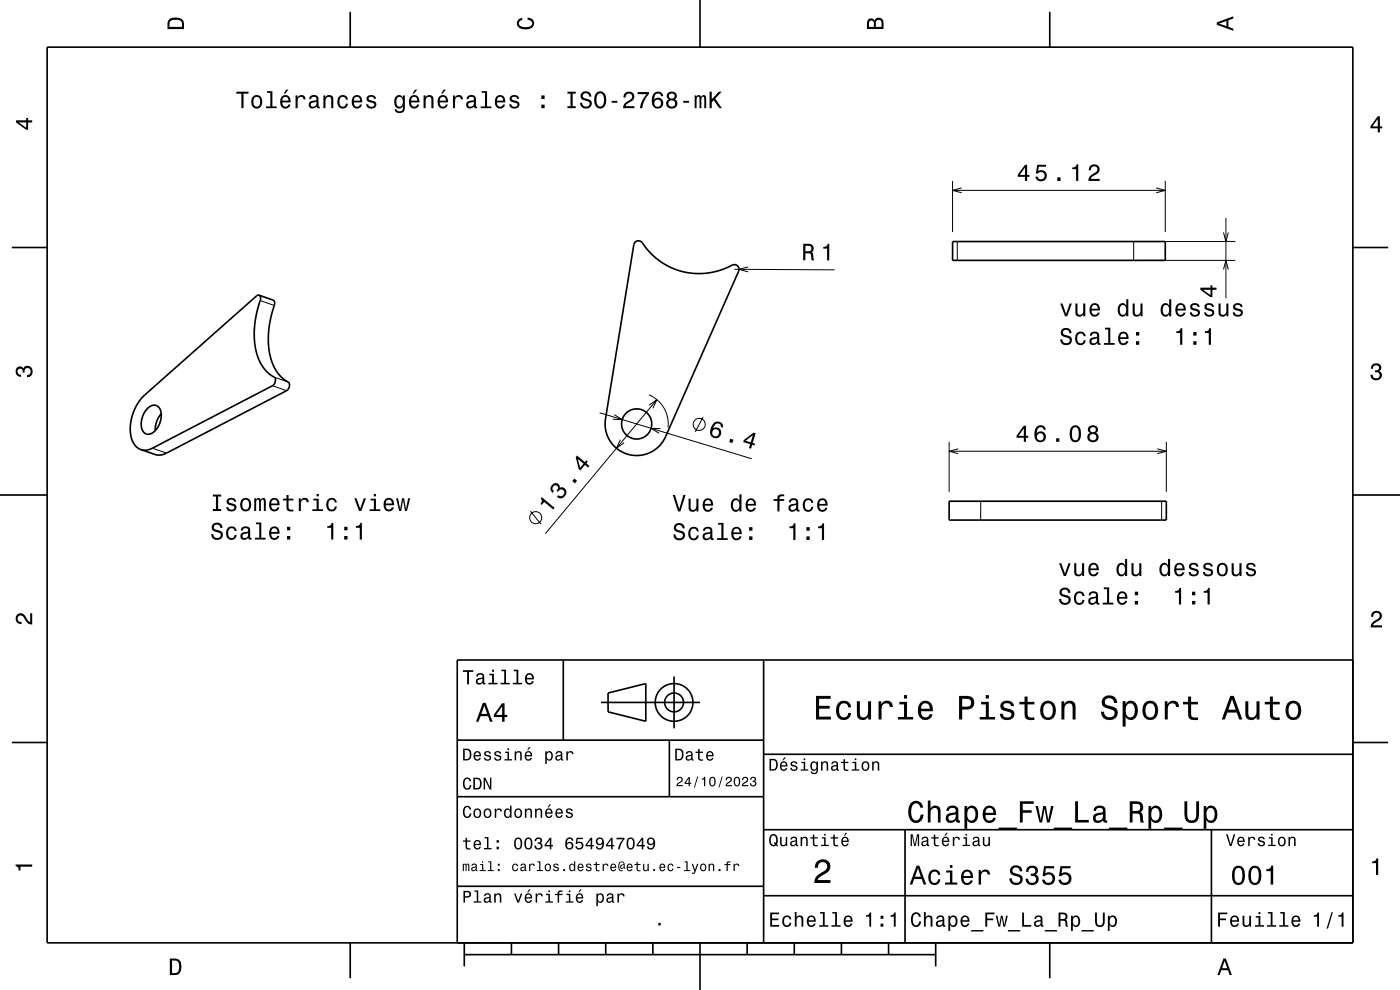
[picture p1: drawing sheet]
<svg xmlns="http://www.w3.org/2000/svg" width="297mm" height="210mm" viewBox="0 0 297 210" stroke-linecap="round" stroke-linejoin="round" font-family="sans-serif">
<g fill="none" stroke="#000" stroke-width=".21">
<path d="M202.1 38.4v10.8M204 39.9l-1.9 .5 1.9 .5M245.3 39.9l1.9 .5-1.9 .5M247.2 38.4v10.8M155.8 57.1l21.3 .1M158.7 56.6l-1.9 .5 1.9 .6M202.1 40.4h45.1M203.1 51.2v4M240.5 51.2v4M242.5 55.2h19.6M242.5 51.2h19.6M259.6 57.2l.5-2 .5 2"/>
<path d="M259.6 49.3l.5 1.9 .5-1.9M260.1 46.2v17.1M55.2 63.8l3 1M58.2 80l2.9 1M32.3 95.1l3 1M57.8 81.8l3 1.1M127.2 87.6l32.3 9.7M130.3 87.9l1.7 1.1-2-.1M131.6 93.3l-.8 1.8 1.6-1.2M137.6 83.7a6.7 6.7 0 0 1 4.1 7M137.7 85.9l1.7-1.1-.9 1.8M139.4 84.8l-23.7 28.4"/>
<path d="M140.1 90.9h-2l1.7 1M149.2 88.5l-1.7 3.1M201.4 93.7v10.6M201.4 95.7h46M203.3 95.2l-1.9 .5 1.9 .5M245.5 95.2l1.9 .5-1.9 .5M247.4 93.7v10.6M112.5 108.4l2.3 2.8M208.1 106.3v4M246.4 106.3v4"/>
<circle cx="148.3" cy="90" r="1.28"/>
<circle cx="113.6" cy="109.8" r="1.28"/>
</g>
<g fill="none" stroke="#000" stroke-width=".35">
<path d="M10 10h277v190h-277zM74.3 2.5v7.5M148.5 0v10M222.7 2.5v7.5M2.5 52.5h7.5M134.8 51.3a1.11 1.11 0 0 1 1.7 .6l1.8 2 2 1.7 2.2 1.2 2.3 .8 2.6 .4h2.4l2.5-.5 2.3-.9a1.33 1.33 0 0 1 2.1 .2v.7l-15.5 35.1a6.7 6.7 0 0 1-8 3.7 6.7 6.7 0 0 1-4.8-7.4l6.1-37zM202.1 51.2h45.1v4h-45.1zM287 52.5h7.5M55 62.6l2.9 1.1a1.11 1.11 0 0 1 .1 1.6l-.7 2.6-.3 2.4-.1 2 .2 2.3 .5 2 .8 1.8 .9 1.2 1.4 1.2a1.12 1.12 0 0 1 .8 1 1.12 1.12 0 0 1-.7 1.1l-25.5 13.2a3.1 3.1 0 0 1-2.4 .3l-3-1M55 62.6l-.6 .2-23.7 21a9.5 9.5 0 0 0-2.5 10l.8 1 .9 .6M55 62.6a1.12 1.12 0 0 1 0 1.6l-.5 2.2-.5 2.6-.1 2.3 .2 2.3 .6 2.1 .8 1.6 .8 1.3 1.4 1.1a1.12 1.12 0 0 1 .8 1 1.12 1.12 0 0 1-.7 1.1l-25.5 13.3a3.1 3.1 0 0 1-2.4 .3M31.2 86.7a1.62 1.62 0 0 1 2-.7 1.62 1.62 0 0 1 1 1.9 4.1 4.1 0 0 1-2.6 4.2 1.7 1.7 0 0 1-1.6-2.1l.3-1.9z"/>
<path d="M34.2 87.8a4.9 4.9 0 0 0-1.2 3.5M0 105h10M201.4 106.3h46v4h-46zM287 105h10M119.5 140v17M162 140v60M287 140h-190v60M2.5 157.5h7.5M97 157h65M127.5 149h21M129 147l8-2v8l-8-2zM142 157v12"/>
<path d="M143 143.5v11M287 157.5h7.5M97 169h65M162 176h125M162 160h125M192 176v24M257 176v24M97 188h65M162 190h125M74.3 200v7.5M98.5 202.5h100M98.5 200v5"/>
<path d="M108.5 200v2.5M118.5 200v2.5M128.5 200v2.5M138.5 200v2.5M148.5 200v10M158.5 200v2.5M168.5 200v2.5M178.5 200v2.5M188.5 200v2.5M198.5 200v5M222.7 200v7.5"/>
<circle cx="135.1" cy="89.9" r="3.2"/>
<circle cx="143" cy="149" r="2"/>
<circle cx="143" cy="149" r="4"/>
</g>
<g fill="#000">
<path d="M36 4a2.18 2.18 0 0 0-.5 2.2h3.5v-1.2a1.43 1.43 0 0 0-1.7-1.3zM36.3 4.4a2.15 2.15 0 0 1 2.2 .3l.1 1h-2.6v-1z" fill-rule="evenodd"/>
<path d="M109.9 4.2l.9-.4v.4a.7 .7 0 0 0-.7 .5 .7 .7 0 0 0 .3 .8 1.7 1.7 0 0 0 2.5-.5 .9 .9 0 0 0-1-.8v-.5a1.24 1.24 0 0 1 1.4 1.1 1.24 1.24 0 0 1-1 1.4 2.22 2.22 0 0 1-2.5-.7l-.2-.5z" fill-rule="evenodd"/>
<path d="M184.2 4.2l-.3 .7v1.3h3.5v-1.3a.98 .98 0 0 0-.7-1.1 .98 .98 0 0 0-1.2 .6 .84 .84 0 0 0-1.3-.2zM184.5 4.5a.54 .54 0 0 1 .6-.1 .54 .54 0 0 1 .3 .6v.7h-1zM185.9 4.4a.62 .62 0 0 1 .8-.1 .62 .62 0 0 1 .3 .6v.8h-1.2z" fill-rule="evenodd"/>
<path d="M258.1 4.7v.6l3.5 1.2v-.4l-1-.4v-1.4l1-.4v-.4zM258.6 5l1.6-.5v1z" fill-rule="evenodd"/>
<path d="M3.4 25.5v.5l2.1 1.5h.5v-1.5h.8v-.5h-.8v-.5h-.4v.5zM4 26h1.6v1.1z" fill-rule="evenodd"/>
<path d="M50.1 19.4v.5h1.1v3h.5v-3h1v-.5zM53.6 20.5a1.52 1.52 0 0 0 .9 2.5 1.48 1.48 0 0 0 1.1-1.4 1.48 1.48 0 0 0-1.1-1.5l-.5 .1zM53.9 20.8a.67 .67 0 0 1 .8-.2 .67 .67 0 0 1 .4 .5 1.11 1.11 0 0 1-.6 1.6 1.17 1.17 0 0 1-.6-1.9zM56.6 19.3v.4h.7v2.9h-.9v.3h2.3v-.3h-.9v-3.3zM60.7 19l-.5 .9h.3l.7-.9zM59.7 20.5a1.54 1.54 0 0 0 .8 2.5 1.06 1.06 0 0 0 1.1-.8h-.4l-.2 .3-.4 .1a.76 .76 0 0 1-.7-.9h1.8a1.17 1.17 0 0 0-.5-1.3 1.17 1.17 0 0 0-1.5 .1zM60.1 20.7a.66 .66 0 0 1 .8-.1 .66 .66 0 0 1 .3 .8h-1.3zM62.7 20.2v2.7h.4v-1.5a.66 .66 0 0 1 .4-.8 .66 .66 0 0 1 .8 .3l.1 .2h.4a.89 .89 0 0 0-.7-.9 .89 .89 0 0 0-1 .5v-.5zM65.9 20.4l-.3 .6h.4a.55 .55 0 0 1 .7-.5 .55 .55 0 0 1 .3 .8h-.2a1 1 0 0 0-1 .2 1 1 0 0 0-.3 1.1 .94 .94 0 0 0 1.7 0l.1 .3 .5 .1v-.4h-.2v-1.6a1.02 1.02 0 0 0-.7-.9 1.02 1.02 0 0 0-1 .3zM66 21.9l1.1-.3a.77 .77 0 0 1-.2 .8 .77 .77 0 0 1-.9 .1l-.1-.3zM68.6 20.2v2.7h.4v-1.5a.63 .63 0 0 1 .6-.9 .63 .63 0 0 1 .7 .8v1.6h.4v-1.7a.89 .89 0 0 0-.6-1 .89 .89 0 0 0-1.1 .5v-.5zM71.9 20.5a1.53 1.53 0 0 0 .8 2.5 1.06 1.06 0 0 0 1.1-1h-.4a.67 .67 0 0 1-.6 .7 .67 .67 0 0 1-.7-.6 1.11 1.11 0 0 1 .6-1.6 .59 .59 0 0 1 .7 .6h.4a1.09 1.09 0 0 0-.8-.9 1.09 1.09 0 0 0-1.1 .3zM74.9 20.5a1.54 1.54 0 0 0 .8 2.5 1.06 1.06 0 0 0 1.1-.8h-.4l-.3 .3-.3 .1a.76 .76 0 0 1-.7-.9h1.7a1.17 1.17 0 0 0-.4-1.3 1.17 1.17 0 0 0-1.5 .1zM75.3 20.7a.66 .66 0 0 1 .8-.1 .66 .66 0 0 1 .3 .8h-1.3zM78 20.4a.75 .75 0 0 0-.2 .8 .75 .75 0 0 0 .7 .5l.9 .4a.63 .63 0 0 1-.6 .6 .63 .63 0 0 1-.7-.6h-.4a1.07 1.07 0 0 0 1.2 .9 1.07 1.07 0 0 0 .9-1.2l-.4-.3-1.1-.3a.54 .54 0 0 1 .4-.7 .54 .54 0 0 1 .6 .5h.5a1.03 1.03 0 0 0-.7-.9 1.03 1.03 0 0 0-1.1 .3zM83.9 20.5a1.57 1.57 0 0 0 .8 2.5l.4-.1 .4-.4a.73 .73 0 0 1-.3 1 .73 .73 0 0 1-1-.3h-.5a1.1 1.1 0 0 0 1.3 .8 1.1 1.1 0 0 0 .9-1.2v-2.6h-.4v.5l-.4-.4a.89 .89 0 0 0-1.2 .2zM84.3 20.8a.63 .63 0 0 1 .7-.2 .63 .63 0 0 1 .4 .5 1.11 1.11 0 0 1-.6 1.5 1.2 1.2 0 0 1-.5-1.8zM88 19l-.5 .9h.3l.7-.9zM87.1 20.5a1.54 1.54 0 0 0 .8 2.5 1.05 1.05 0 0 0 1-.8h-.4l-.2 .3-.4 .1a.76 .76 0 0 1-.7-.9h1.8a1.16 1.16 0 0 0-.5-1.3 1.16 1.16 0 0 0-1.4 .1zM87.4 20.7a.66 .66 0 0 1 .8-.1 .66 .66 0 0 1 .3 .8h-1.3zM89.9 20.2v2.7h.4v-1.5a.63 .63 0 0 1 .5-.9 .63 .63 0 0 1 .7 .8v1.6h.5v-1.7a.89 .89 0 0 0-.7-1 .89 .89 0 0 0-1 .5v-.5zM94.1 19l-.5 .9h.3l.7-.9zM93.1 20.5a1.54 1.54 0 0 0 .8 2.5 1.06 1.06 0 0 0 1.1-.8h-.4l-.2 .3-.4 .1a.76 .76 0 0 1-.7-.9h1.8a1.16 1.16 0 0 0-.5-1.3 1.16 1.16 0 0 0-1.5 .1zM93.5 20.7a.66 .66 0 0 1 .8-.1 .66 .66 0 0 1 .3 .8h-1.3zM96.1 20.2v2.7h.4v-1.5a.66 .66 0 0 1 .4-.8 .66 .66 0 0 1 .8 .3l.1 .2h.4a.89 .89 0 0 0-.7-.9 .89 .89 0 0 0-1 .5v-.5zM99.3 20.4l-.3 .6h.4a.55 .55 0 0 1 .7-.5 .55 .55 0 0 1 .3 .8h-.2a1 1 0 0 0-1 .2 1 1 0 0 0-.3 1.1 .94 .94 0 0 0 1.7 0l.1 .3 .5 .1v-.4h-.2v-1.6a1.02 1.02 0 0 0-.7-.9 1.02 1.02 0 0 0-1 .3zM99.4 21.9l1.1-.3a.77 .77 0 0 1-.2 .8 .77 .77 0 0 1-.9 .1zM102.2 19.3v.4h.7v2.9h-.9v.3h2.2v-.3h-.9v-3.3zM105.3 20.5a1.54 1.54 0 0 0 .8 2.5 1.06 1.06 0 0 0 1.1-.8h-.5l-.2 .3-.4 .1a.76 .76 0 0 1-.7-.9h1.8a1.17 1.17 0 0 0-.5-1.3 1.17 1.17 0 0 0-1.4 .1zM105.6 20.7a.66 .66 0 0 1 .8-.1 .66 .66 0 0 1 .3 .8h-1.3zM108.4 20.4a.75 .75 0 0 0-.3 .8 .75 .75 0 0 0 .8 .5l.8 .4a.63 .63 0 0 1-.6 .6 .63 .63 0 0 1-.6-.6h-.5a1.07 1.07 0 0 0 1.2 .9 1.07 1.07 0 0 0 1-1.2l-.5-.3-1-.3a.54 .54 0 0 1 .4-.7 .54 .54 0 0 1 .6 .5h.4a1.03 1.03 0 0 0-.7-.9 1.03 1.03 0 0 0-1 .3zM114.8 22.2v.7h.7v-.7zM114.8 20.2v.8h.7v-.8zM120.4 19.4v.5h.6v2.6h-.6v.4h1.7v-.4h-.6v-2.6h.6v-.5zM123.5 19.6a.97 .97 0 0 0-.3 1.1 .97 .97 0 0 0 .9 .6 .77 .77 0 0 1 .9 1 .84 .84 0 0 1-.9 .3 .84 .84 0 0 1-.6-.8h-.5a1.21 1.21 0 0 0 1.5 1.3 1.21 1.21 0 0 0 .8-1.8l-.8-.4a.71 .71 0 0 1-.9-.6 .7 .7 0 0 1 .8-.5 .7 .7 0 0 1 .6 .7h.5a1.17 1.17 0 0 0-.8-1.1 1.17 1.17 0 0 0-1.2 .2zM126.4 19.8a2.52 2.52 0 0 0 .4 3.1 1.21 1.21 0 0 0 1.7-.9 1.93 1.93 0 0 0-.9-2.6l-.8 .1zM127 19.9l.3-.1a1.7 1.7 0 0 1 .4 2.7l-.4 .1a1.13 1.13 0 0 1-.8-1.4l.1-.6zM129.8 21.4v.4h1.2v-.4zM132.6 19.7l-.3 1h.4a.7 .7 0 0 1 .5-.8 .7 .7 0 0 1 .9 .5 .7 .7 0 0 1-.5 .8 1.8 1.8 0 0 0-1.4 1.7h2.4v-.4h-1.9a2.22 2.22 0 0 1 1.5-1.1 1.13 1.13 0 0 0 .1-1.7 1.13 1.13 0 0 0-1.7 0zM135.3 19.5v.5h1.9a5.2 5.2 0 0 0-1.5 2.9h.5a5.2 5.2 0 0 1 1.5-3v-.4zM138.8 19.7a2.39 2.39 0 0 0 .2 3.2 1.16 1.16 0 0 0 1.5-.3 1.16 1.16 0 0 0-.2-1.5 1.16 1.16 0 0 0-1.5 0 1.02 1.02 0 0 1 .8-1.3 .58 .58 0 0 1 .6 .6h.5a1.11 1.11 0 0 0-.7-.9 1.11 1.11 0 0 0-1.2 .2zM138.7 21.9a.75 .75 0 0 1 1.5 0 .75 .75 0 0 1-1.5 0zM141.7 19.7a.83 .83 0 0 0 .2 1.4 1.11 1.11 0 0 0-.4 1.5 1.11 1.11 0 0 0 1.5 .4 1.03 1.03 0 0 0 .7-.9 1.03 1.03 0 0 0-.6-1 .89 .89 0 0 0 .4-1.1 .89 .89 0 0 0-1-.6zM141.8 22a.71 .71 0 0 1 1.4 0 .71 .71 0 0 1-1.4 0zM141.9 20.4a.6 .6 0 0 1 1.2 0 .6 .6 0 0 1-1.2 0zM144.9 21.4v.4h1.3v-.4zM147.4 20.2v2.7h.4v-1.8l.2-.5 .3-.1 .1 .3v2.1h.4v-2l.4-.4 .2 .1v.4v1.9h.4v-1.8a.7 .7 0 0 0-.5-1l-.6 .4-.1-.2-.4-.2-.4 .4v-.3zM150.5 19.4v3.5h.5v-1.2l.4-.4 1.2 1.6h.5l-1.4-2 1.4-1.5h-.6l-1.5 1.7v-1.7z" fill-rule="evenodd"/>
<path d="M217.4 35l-1.5 2.1v.4h1.5v.9h.5v-.9h.5v-.4h-.5v-2.1zM217.4 35.5v1.6h-1.1zM220 35l-.2 1.8h.4a.79 .79 0 0 1 1.1-.2 .79 .79 0 0 1 .1 1.2 .79 .79 0 0 1-1.2-.1l-.1-.2h-.4a1.21 1.21 0 0 0 1.5 1 1.21 1.21 0 0 0 .8-1.6 1.21 1.21 0 0 0-1.8-.6l.2-.9h1.5v-.4zM224.3 37.6v.8h.7v-.8zM227.5 35.5v.4h.8v2.5h.4v-3.5h-.3a.77 .77 0 0 1-.9 .6zM231.3 35.2l-.3 .9h.4a.7 .7 0 0 1 .5-.8 .7 .7 0 0 1 .9 .5 .7 .7 0 0 1-.5 .8 1.8 1.8 0 0 0-1.4 1.8h2.4v-.5h-1.9a2.23 2.23 0 0 1 1.5-1.1 1.13 1.13 0 0 0 .1-1.7 1.13 1.13 0 0 0-1.7 .1z" fill-rule="evenodd"/>
<path d="M292.3 24.7l-1.6 2.1v.4h1.6v.9h.4v-.9h.5v-.4h-.5v-2.1zM292.3 25.2v1.6h-1.1z" fill-rule="evenodd"/>
<path d="M170.4 51.7v3.5h.5v-1.5a.84 .84 0 0 1 1.2 .6l.1 .9h.5l-.2-1.5-.3-.2a.97 .97 0 0 0 .4-1.1 .97 .97 0 0 0-1-.7zM170.9 52.1a1.08 1.08 0 0 1 1.2 .3 .6 .6 0 0 1-.1 .7 .6 .6 0 0 1-.6 .2h-.5z" fill-rule="evenodd"/>
<path d="M174.6 52.4a.77 .77 0 0 0 1-.7h.3v3.5h-.4v-2.5h-.9z" fill-rule="evenodd"/>
<path d="M225.3 69.8a.96 .96 0 0 0-.2 1.1 .96 .96 0 0 0 .9 .6 .77 .77 0 0 1 .9 .9 .84 .84 0 0 1-.9 .4 .84 .84 0 0 1-.6-.8h-.5a1.21 1.21 0 0 0 1.5 1.3 1.21 1.21 0 0 0 .7-1.9l-1.2-.4a.58 .58 0 0 1-.3-.8 .58 .58 0 0 1 .8-.2l.2 .1 .3 .6h.4a1.16 1.16 0 0 0-.7-1.1 1.16 1.16 0 0 0-1.3 .2zM228.4 70.7a1.53 1.53 0 0 0 .8 2.5 1.07 1.07 0 0 0 1.1-1h-.4a.67 .67 0 0 1-.6 .6 .67 .67 0 0 1-.7-.6 1.11 1.11 0 0 1 .6-1.5 .6 .6 0 0 1 .7 .6h.4a1.09 1.09 0 0 0-.7-.9 1.09 1.09 0 0 0-1.2 .3zM231.5 70.6l-.3 .6h.4a.55 .55 0 0 1 .7-.5 .55 .55 0 0 1 .4 .8h-.2a.98 .98 0 0 0-1.2 .3 .98 .98 0 0 0 0 1.2 1.06 1.06 0 0 0 1.5-.2l.1 .3h.6v-.3h-.3v-1.7a1.02 1.02 0 0 0-1.7-.5zM231.6 72.1l1.1-.3a.77 .77 0 0 1-.2 .8 .77 .77 0 0 1-.8 .1l-.2-.3zM234.4 69.5v.4h.7v2.9h-.9v.3h2.3v-.3h-1v-3.3zM237.5 70.7a1.54 1.54 0 0 0 .8 2.5 1.05 1.05 0 0 0 1.1-.8h-.5l-.2 .3-.4 .1a.76 .76 0 0 1-.7-.9h1.8a1.16 1.16 0 0 0-.5-1.4 1.16 1.16 0 0 0-1.4 .2zM237.8 70.9a.66 .66 0 0 1 .8-.1 .66 .66 0 0 1 .4 .7h-1.4zM241 72.4v.7h.7v-.7zM241 70.4v.8h.7v-.8z" fill-rule="evenodd"/>
<path d="M224.9 64.4l1 2.7h.5l1-2.7h-.5l-.7 2.2-.8-2.2zM228.1 64.4v1.8a.89 .89 0 0 0 .7 .9 .89 .89 0 0 0 1-.4v.4h.4v-2.7h-.4v1.5a.65 .65 0 0 1-.4 .8 .65 .65 0 0 1-.8-.3v-2zM231.4 64.7a1.55 1.55 0 0 0 .8 2.5 1.06 1.06 0 0 0 1.1-.9h-.4l-.3 .4-.3 .1a.76 .76 0 0 1-.7-.9h1.8a1.17 1.17 0 0 0-.5-1.4 1.17 1.17 0 0 0-1.5 .2zM231.8 64.9a.66 .66 0 0 1 .8-.1 .66 .66 0 0 1 .3 .7h-1.3zM237.4 64.7a1.57 1.57 0 0 0 .7 2.5l.5-.1 .3-.4v.4h.5v-3.6h-.5v1.3a.89 .89 0 0 0-1.5-.1zM237.7 65a.62 .62 0 0 1 .7-.3 .62 .62 0 0 1 .5 .6 1.12 1.12 0 0 1-.7 1.5 1.19 1.19 0 0 1-.5-1.8zM240.3 64.4v1.8a.89 .89 0 0 0 .6 .9 .89 .89 0 0 0 1.1-.4v.4h.4v-2.7h-.5v1.5a.65 .65 0 0 1-.3 .8 .65 .65 0 0 1-.9-.3v-2zM246.5 64.7a1.58 1.58 0 0 0 .8 2.5l.4-.1 .3-.4v.4h.5v-3.6h-.5v1.3a.9 .9 0 0 0-1.5-.1zM246.8 65a.62 .62 0 0 1 .7-.3 .62 .62 0 0 1 .5 .6 1.12 1.12 0 0 1-.7 1.5 1.19 1.19 0 0 1-.5-1.8zM249.6 64.7a1.54 1.54 0 0 0 .8 2.5 1.06 1.06 0 0 0 1.1-.9h-.4l-.2 .4-.4 .1a.76 .76 0 0 1-.7-.9h1.8a1.17 1.17 0 0 0-.5-1.4 1.17 1.17 0 0 0-1.5 .2zM250 64.9a.66 .66 0 0 1 .8-.1 .66 .66 0 0 1 .3 .7h-1.3zM252.7 64.5a.76 .76 0 0 0-.2 .9 .76 .76 0 0 0 .7 .4l.9 .4a.63 .63 0 0 1-.6 .6 .63 .63 0 0 1-.7-.6h-.4a1.07 1.07 0 0 0 1.2 1 1.07 1.07 0 0 0 .9-1.2l-.4-.4-1.1-.3a.54 .54 0 0 1 .4-.7 .54 .54 0 0 1 .7 .5h.4a1.03 1.03 0 0 0-.7-.9 1.03 1.03 0 0 0-1.1 .3zM255.8 64.5a.76 .76 0 0 0-.3 .9 .76 .76 0 0 0 .8 .4l.8 .4a.63 .63 0 0 1-.6 .6 .63 .63 0 0 1-.6-.6h-.5a1.07 1.07 0 0 0 1.2 1 1.07 1.07 0 0 0 1-1.2l-.5-.4-1-.3a.54 .54 0 0 1 .4-.7 .54 .54 0 0 1 .6 .5h.4a1.03 1.03 0 0 0-.7-.9 1.03 1.03 0 0 0-1 .3zM258.5 64.4v1.8a.89 .89 0 0 0 .6 .9 .89 .89 0 0 0 1.1-.4v.4h.4v-2.7h-.4v1.5a.65 .65 0 0 1-.4 .8 .65 .65 0 0 1-.8-.3l-.1-2zM261.8 64.5a.76 .76 0 0 0-.2 .9 .76 .76 0 0 0 .7 .4l.9 .4a.63 .63 0 0 1-.6 .6 .63 .63 0 0 1-.7-.6h-.4a1.07 1.07 0 0 0 1.2 1 1.07 1.07 0 0 0 .9-1.2l-.4-.4-1.1-.3a.54 .54 0 0 1 .4-.7 .54 .54 0 0 1 .7 .5h.4a1.03 1.03 0 0 0-.7-.9 1.03 1.03 0 0 0-1.1 .3z" fill-rule="evenodd"/>
<path d="M249.5 70.3v.3h.9v2.5h.4v-3.5h-.3a.77 .77 0 0 1-1 .7zM253.1 72.4v.7h.7v-.7zM253.1 70.4v.8h.7v-.8zM255.6 70.3v.3h.8v2.5h.5v-3.5h-.4a.78 .78 0 0 1-.9 .7z" fill-rule="evenodd"/>
<path d="M254.6 61v.5l2.2 1.5h.4v-1.5h.9v-.5h-.9v-.5h-.4v.5zM255.2 61.5h1.6v1.1z" fill-rule="evenodd"/>
<path d="M291.1 77.4a1.08 1.08 0 0 1 1.4-.2 1.08 1.08 0 0 1 .4 1.2l-.3 .3a1.06 1.06 0 0 1 .5 1.3 1.06 1.06 0 0 1-1.2 .7 1.1 1.1 0 0 1-1.2-1.2h.5a.71 .71 0 0 0 1 .8 .71 .71 0 0 0 .1-1.3h-.6v-.4a.61 .61 0 0 0 .8-.3 .61 .61 0 0 0-.2-.8 .61 .61 0 0 0-.9 .2l-.1 .5h-.5z" fill-rule="evenodd"/>
<path d="M3.6 78a.86 .86 0 0 1 1.4 .2 1.06 1.06 0 0 1 1.2-.6 1.06 1.06 0 0 1 .7 1.2 1.1 1.1 0 0 1-1.2 1.2v-.4a.71 .71 0 0 0 .8-1 .71 .71 0 0 0-1.3-.1v.6h-.4a.61 .61 0 0 0-.3-.8 .61 .61 0 0 0-.8 .2 .61 .61 0 0 0 .2 .8l.6 .2v.4a1.15 1.15 0 0 1-1.2-.6 1.15 1.15 0 0 1 .3-1.3z" fill-rule="evenodd"/>
<path d="M151.3 89.9l-.2 .3a1.75 1.75 0 0 0 .4 2.7 1.15 1.15 0 0 0 1.5-1.2 1.15 1.15 0 0 0-1.7-.9 1.03 1.03 0 0 1 1.2-1 .58 .58 0 0 1 .4 .8l.5 .1a1.15 1.15 0 0 0-.8-1.2 1.15 1.15 0 0 0-1.3 .4zM151 91.8a.75 .75 0 0 1 1.5 0 .75 .75 0 0 1-1.5 0zM154.9 93.1l-.2 .7 .7 .2 .2-.7zM157.8 93.3l-.1 .5 1.4 .4-.2 .8 .4 .2 .3-.9 .4 .2 .2-.4-.5-.1 .6-2.1-.4-.1zM158.2 93.5l1.5-1.2-.4 1.5z" fill-rule="evenodd"/>
<path d="M217.2 90.3l-1.5 2.1v.5h1.5v.8h.4v-.8h.5v-.4h-.5v-2.2zM217.2 90.9v1.6h-1.1zM220 90.5a2.4 2.4 0 0 0 .2 3.2 1.16 1.16 0 0 0 1.5-.3 1.16 1.16 0 0 0-.2-1.6 1.16 1.16 0 0 0-1.6 .1 1.02 1.02 0 0 1 .9-1.3 .58 .58 0 0 1 .6 .6h.5a1.12 1.12 0 0 0-.8-1 1.12 1.12 0 0 0-1.1 .3zM219.9 92.7a.75 .75 0 0 1 1.5 0 .75 .75 0 0 1-1.5 0zM224 93v.7h.7v-.7zM227.2 90.7a2.67 2.67 0 0 0 .4 3 1.14 1.14 0 0 0 1.7-.9 2.31 2.31 0 0 0-.7-2.5l-.5-.1-.5 .1zM227.8 90.7h.7a2.38 2.38 0 0 1 0 2.6h-.7a2.37 2.37 0 0 1 0-2.6zM231.1 90.5a.84 .84 0 0 0 .1 1.3 1.11 1.11 0 0 0-.4 1.6 1.11 1.11 0 0 0 1.6 .3 1.03 1.03 0 0 0 .7-.9 1.03 1.03 0 0 0-.6-1 .89 .89 0 0 0 .4-1.1 .89 .89 0 0 0-1-.5zM231.1 92.7a.75 .75 0 0 1 1.5 0 .75 .75 0 0 1-1.5 0zM231.3 91.2a.59 .59 0 0 1 1.1 0 .59 .59 0 0 1-1.1 0z" fill-rule="evenodd"/>
<path d="M45.2 111.1a.96 .96 0 0 0-.3 1.1 .96 .96 0 0 0 1 .6 .77 .77 0 0 1 .9 1 .84 .84 0 0 1-1 .3 .84 .84 0 0 1-.5-.8h-.5a1.21 1.21 0 0 0 1.5 1.3 1.21 1.21 0 0 0 .7-1.8l-.8-.4a.71 .71 0 0 1-.8-.6 .7 .7 0 0 1 .7-.5 .7 .7 0 0 1 .6 .7h.5a1.16 1.16 0 0 0-.7-1.1 1.16 1.16 0 0 0-1.3 .2zM48.3 112a1.52 1.52 0 0 0 .8 2.5 1.05 1.05 0 0 0 1.1-1h-.4a.67 .67 0 0 1-.6 .7 .67 .67 0 0 1-.7-.6 1.11 1.11 0 0 1 .6-1.6 .59 .59 0 0 1 .7 .6h.4a1.09 1.09 0 0 0-.8-.9 1.09 1.09 0 0 0-1.1 .3zM51.4 111.9l-.3 .6h.4a.55 .55 0 0 1 .7-.5 .55 .55 0 0 1 .3 .8h-.2a1 1 0 0 0-1 .2 1 1 0 0 0-.3 1.1 .94 .94 0 0 0 1.7 0l.1 .3 .6 .1v-.4h-.3v-.2v-1.4a1.02 1.02 0 0 0-.7-.9 1.02 1.02 0 0 0-1 .3zM51.5 113.4l1.1-.3a.77 .77 0 0 1-.2 .8 .77 .77 0 0 1-.9 .1l-.1-.3zM54.3 110.8v.4h.7v2.9h-.9v.3h2.2v-.3h-.9v-3.3zM57.4 112a1.54 1.54 0 0 0 .8 2.5 1.05 1.05 0 0 0 1.1-.8h-.5l-.2 .3-.4 .1a.75 .75 0 0 1-.7-.9h1.8a1.16 1.16 0 0 0-.5-1.3 1.16 1.16 0 0 0-1.4 .1zM57.7 112.2a.66 .66 0 0 1 .8-.1 .66 .66 0 0 1 .4 .8h-1.4zM60.9 113.7v.7h.7v-.7zM60.9 111.7v.8h.7v-.8z" fill-rule="evenodd"/>
<path d="M45.2 104.9v.4h.6v2.7h-.6v.4h1.7v-.4h-.6v-2.7h.6v-.4zM48.3 105.8a.75 .75 0 0 0-.2 .9 .75 .75 0 0 0 .7 .5l.9 .3a.63 .63 0 0 1-.6 .6 .63 .63 0 0 1-.7-.5h-.4a1.07 1.07 0 0 0 1.2 .9 1.07 1.07 0 0 0 .9-1.2l-.4-.4-1.1-.3a.54 .54 0 0 1 .4-.7 .54 .54 0 0 1 .7 .5h.4a1.03 1.03 0 0 0-.7-.8 1.03 1.03 0 0 0-1.1 .2zM51.3 106a1.53 1.53 0 0 0 .8 2.5 1.48 1.48 0 0 0 1.2-1.5 1.48 1.48 0 0 0-1.2-1.4l-.5 .1zM51.6 106.3a.67 .67 0 0 1 .7-.3 .67 .67 0 0 1 .5 .6 1.11 1.11 0 0 1-.7 1.5 1.17 1.17 0 0 1-.5-1.8zM53.9 105.7v2.7h.4l.1-2.1 .2-.3h.2l.2 .3v2.1h.4v-2.1l.3-.3 .2 .1 .1 .4v1.9h.4v-1.9a.69 .69 0 0 0-.5-.9l-.6 .4-.2-.3-.3-.1-.5 .4v-.3zM57.4 106a1.54 1.54 0 0 0 .8 2.5 1.05 1.05 0 0 0 1.1-.9h-.5l-.2 .4-.4 .1a.75 .75 0 0 1-.7-.9h1.8a1.16 1.16 0 0 0-.5-1.4 1.16 1.16 0 0 0-1.4 .2zM57.7 106.2a.66 .66 0 0 1 .8-.1 .66 .66 0 0 1 .4 .7h-1.4zM60.8 105v.8h-.8v.4h.8v1.8a1.04 1.04 0 0 0 1.4 .5v-.4a.68 .68 0 0 1-1-.4v-1.5h1v-.4h-1v-.8zM63.4 105.7v2.7h.4v-1.5a.66 .66 0 0 1 .4-.8 .66 .66 0 0 1 .8 .2l.1 .2h.4a.89 .89 0 0 0-.7-.9 .89 .89 0 0 0-1 .5v-.4zM66.5 105.8v.4h.7v1.8h-.9v.4h2.2v-.4h-.9v-2.2zM67.2 104.8v.5h.4v-.5zM69.5 106a1.53 1.53 0 0 0 .9 2.5 1.05 1.05 0 0 0 1.1-1.1h-.5a.67 .67 0 0 1-.6 .7 .67 .67 0 0 1-.7-.6 1.12 1.12 0 0 1 .7-1.5 .6 .6 0 0 1 .6 .6h.5a1.09 1.09 0 0 0-.8-1 1.09 1.09 0 0 0-1.2 .4zM75.2 105.7l1 2.7h.4l1-2.7h-.4l-.8 2.2-.8-2.2zM78.6 105.8v.4h.7v1.8h-.9v.4h2.3v-.4h-.9v-2.2zM79.3 104.8v.5h.5v-.5zM81.7 106a1.54 1.54 0 0 0 .8 2.5 1.05 1.05 0 0 0 1.1-.9h-.5l-.2 .4-.4 .1a.75 .75 0 0 1-.7-.9h1.8a1.16 1.16 0 0 0-.5-1.4 1.16 1.16 0 0 0-1.4 .2zM82 106.2a.66 .66 0 0 1 .8-.1 .66 .66 0 0 1 .3 .7h-1.3zM84 105.7l.7 2.7h.4l.4-2.3 .4 2.3h.4l.7-2.7h-.4l-.5 2.3-.4-2.3h-.4l-.4 2.3-.5-2.3z" fill-rule="evenodd"/>
<path d="M69.4 111.6v.4h.8v2.4h.5v-3.5h-.3a.78 .78 0 0 1-1 .7zM73 113.7v.7h.7v-.7zM73 111.7v.8h.7v-.8zM75.5 111.6v.4h.8v2.4h.5v-3.5h-.4a.77 .77 0 0 1-.9 .7z" fill-rule="evenodd"/>
<path d="M114.9 105.5l-.2 .2a.77 .77 0 0 1-.1 1.2l.3 .2 .5-.6 2 1.6 .3-.4zM117 102.9a1.05 1.05 0 0 0 .2 1.6l.3-.3a.62 .62 0 0 1-.4-.8 .62 .62 0 0 1 .8-.4 .62 .62 0 0 1 .4 .7l-.2 .4 .3 .2a.72 .72 0 0 1 .9-.4 .72 .72 0 0 1 .4 1 .72 .72 0 0 1-1 .3l-.3-.1-.2 .3a1.18 1.18 0 0 0 1.8-.4 1.18 1.18 0 0 0-1-1.6l-.2 .1a.9 .9 0 0 0-.7-1 .9 .9 0 0 0-1.1 .4zM121.8 101.5l-.4 .6 .6 .4 .4-.5zM122.4 96.6l-.3 .4 .7 2.5 .3 .3 1-1.2 .7 .6 .3-.4-.7-.5 .3-.4-.3-.3-.3 .4zM122.6 97.4l1.2 1-.7 .8z" fill-rule="evenodd"/>
<path d="M143.2 111.2a.96 .96 0 0 0-.2 1.1 .96 .96 0 0 0 .9 .6 .77 .77 0 0 1 .9 .9 .84 .84 0 0 1-.9 .4 .84 .84 0 0 1-.6-.8h-.5a1.21 1.21 0 0 0 1.5 1.3 1.21 1.21 0 0 0 .8-1.9l-.8-.3a.71 .71 0 0 1-.9-.6 .7 .7 0 0 1 .8-.5 .7 .7 0 0 1 .6 .7h.5a1.17 1.17 0 0 0-.8-1.1 1.17 1.17 0 0 0-1.3 .2zM146.3 112.1a1.53 1.53 0 0 0 .8 2.5 1.05 1.05 0 0 0 1.2-1h-.5a.67 .67 0 0 1-.6 .6 .67 .67 0 0 1-.7-.6 1.11 1.11 0 0 1 .7-1.5 .6 .6 0 0 1 .6 .6h.4a1.09 1.09 0 0 0-.7-.9 1.09 1.09 0 0 0-1.2 .3zM149.4 112l-.3 .6h.4a.55 .55 0 0 1 .7-.5 .55 .55 0 0 1 .4 .8h-.2a1.13 1.13 0 0 0-1.4 .9 .73 .73 0 0 0 .8 .8l.5-.1 .4-.3 .1 .3h.6v-.3l-.3-.1v-1.6a1.02 1.02 0 0 0-1.7-.5zM149.6 113.5l1.1-.3a.77 .77 0 0 1-.2 .8 .77 .77 0 0 1-.9 .1zM152.3 110.9v.4h.7v2.9h-.9v.3h2.3v-.3h-.9v-3.3zM155.4 112.1a1.54 1.54 0 0 0 .8 2.5 1.06 1.06 0 0 0 1.1-.8h-.4l-.2 .3-.4 .1a.76 .76 0 0 1-.7-.9h1.8a1.17 1.17 0 0 0-.5-1.4 1.17 1.17 0 0 0-1.5 .2zM155.8 112.3a.66 .66 0 0 1 .8-.1 .66 .66 0 0 1 .3 .7h-1.3zM158.9 113.8v.7h.7v-.7zM158.9 111.8v.8h.7v-.8z" fill-rule="evenodd"/>
<path d="M142.7 105l1.1 3.5h.5l1.2-3.5h-.5l-.9 3-.9-3zM146.1 105.8v1.8a.89 .89 0 0 0 .6 .9 .89 .89 0 0 0 1-.4v.4h.5v-2.7h-.5v1.5a.65 .65 0 0 1-.4 .8 .65 .65 0 0 1-.8-.3v-2zM149.4 106.1a1.54 1.54 0 0 0 .7 2.5 1.06 1.06 0 0 0 1.1-.9h-.4l-.2 .4-.4 .1a.76 .76 0 0 1-.7-.9h1.8a1.16 1.16 0 0 0-.5-1.4 1.16 1.16 0 0 0-1.4 .2zM149.7 106.3a.66 .66 0 0 1 .8-.1 .66 .66 0 0 1 .3 .7h-1.3zM155.3 106.1a1.58 1.58 0 0 0 .8 2.5l.4-.1 .4-.4v.4h.4v-3.6h-.4v1.3a.89 .89 0 0 0-1.6-.1zM155.7 106.4a.62 .62 0 0 1 .7-.3 .62 .62 0 0 1 .4 .6 1.12 1.12 0 0 1-.6 1.5 1.19 1.19 0 0 1-.5-1.8zM158.5 106.1a1.54 1.54 0 0 0 .8 2.5 1.06 1.06 0 0 0 1-.9h-.4l-.2 .4-.4 .1a.76 .76 0 0 1-.7-.9h1.8a1.16 1.16 0 0 0-.5-1.4 1.16 1.16 0 0 0-1.4 .2zM158.8 106.3a.66 .66 0 0 1 .8-.1 .66 .66 0 0 1 .3 .7h-1.3zM164.1 105.9v.3h.8v2.3h.5v-2.3h1v-.3h-1v-.4l.3-.2h.7v-.4a1.03 1.03 0 0 0-1.5 .7v.3zM167.6 105.9l-.2 .7h.4a.55 .55 0 0 1 .6-.6 .55 .55 0 0 1 .4 .8l-.2 .1a.98 .98 0 0 0-1.1 .3 .98 .98 0 0 0 0 1.2 1.06 1.06 0 0 0 1.4-.3l.1 .3 .6 .1v-.3l-.2-.1-.1-.2v-1.4a1.02 1.02 0 0 0-.6-.8 1.02 1.02 0 0 0-1.1 .2zM167.8 107.4l1.1-.3a.77 .77 0 0 1-.2 .9 .77 .77 0 0 1-.9 .1l-.1-.4zM170.6 106.1a1.53 1.53 0 0 0 .8 2.5 1.06 1.06 0 0 0 1.1-1.1h-.4a.67 .67 0 0 1-.6 .7 .67 .67 0 0 1-.7-.6 1.12 1.12 0 0 1 .6-1.5 .59 .59 0 0 1 .7 .6h.4a1.09 1.09 0 0 0-.7-1 1.09 1.09 0 0 0-1.2 .4zM173.6 106.1a1.54 1.54 0 0 0 .8 2.5 1.06 1.06 0 0 0 1.1-.9h-.4l-.2 .4-.4 .1a.76 .76 0 0 1-.7-.9h1.8a1.16 1.16 0 0 0-.5-1.4 1.16 1.16 0 0 0-1.5 .2zM174 106.3a.66 .66 0 0 1 .8-.1 .66 .66 0 0 1 .3 .7h-1.3z" fill-rule="evenodd"/>
<path d="M167.5 111.7v.3h.8v2.5h.4v-3.5h-.3a.77 .77 0 0 1-.9 .7zM171.1 113.8v.7h.7v-.7zM171.1 111.8v.8h.7v-.8zM173.5 111.7v.3h.9v2.5h.4v-3.5h-.3a.77 .77 0 0 1-1 .7z" fill-rule="evenodd"/>
<path d="M3.6 130.4a1.22 1.22 0 0 1 2 .7l.4 .6 .4 .3v-1.9h.4v2.4a1.8 1.8 0 0 1-1.7-1.4 .71 .71 0 0 0-.9-.5 .71 .71 0 0 0-.5 .8 .71 .71 0 0 0 .9 .5v.5a1.18 1.18 0 0 1-1.2-.7 1.18 1.18 0 0 1 .2-1.3z" fill-rule="evenodd"/>
<path d="M225.1 124.9a.96 .96 0 0 0-.3 1.1 .96 .96 0 0 0 .9 .6 .77 .77 0 0 1 .9 .9 .84 .84 0 0 1-.9 .4 .84 .84 0 0 1-.6-.8h-.4a1.21 1.21 0 0 0 1.4 1.3 1.21 1.21 0 0 0 .8-1.9l-.8-.3a.71 .71 0 0 1-.9-.6 .7 .7 0 0 1 .8-.5 .7 .7 0 0 1 .6 .7h.5a1.17 1.17 0 0 0-.7-1.1 1.17 1.17 0 0 0-1.3 .2zM228.1 125.8a1.53 1.53 0 0 0 .9 2.5 1.05 1.05 0 0 0 1.1-1h-.5a.67 .67 0 0 1-.6 .6 .67 .67 0 0 1-.7-.6 1.12 1.12 0 0 1 .7-1.5 .59 .59 0 0 1 .6 .6h.5a1.09 1.09 0 0 0-.8-.9 1.09 1.09 0 0 0-1.2 .3zM231.2 125.7l-.2 .6h.4a.55 .55 0 0 1 .6-.5 .55 .55 0 0 1 .4 .7l-.2 .1a1 1 0 0 0-1 .2 1 1 0 0 0-.3 1 .94 .94 0 0 0 1.6 .1l.1 .3h.6v-.3l-.2-.1-.1-1.6a1.02 1.02 0 0 0-1.7-.5zM231.4 127.2l1.1-.4a.77 .77 0 0 1-.2 .9 .77 .77 0 0 1-.9 .1zM234.2 124.6v.4h.7v2.9h-1v.3h2.3v-.3h-.9v-3.3zM237.2 125.8a1.54 1.54 0 0 0 .8 2.5 1.06 1.06 0 0 0 1.1-.9h-.4l-.2 .4-.4 .1a.76 .76 0 0 1-.7-.9h1.8a1.17 1.17 0 0 0-.5-1.4 1.17 1.17 0 0 0-1.5 .2zM237.6 126a.66 .66 0 0 1 .8-.1 .66 .66 0 0 1 .3 .7h-1.3zM240.7 127.5v.7h.7v-.7zM240.7 125.5v.8h.7v-.8z" fill-rule="evenodd"/>
<path d="M224.7 119.5l1 2.7h.4l1-2.7h-.4l-.8 2.2-.8-2.2zM227.9 119.5v1.7a.89 .89 0 0 0 .6 1 .89 .89 0 0 0 1.1-.4v.4h.4v-2.7h-.5v1.5a.65 .65 0 0 1-.3 .8 .65 .65 0 0 1-.9-.3v-2zM231.2 119.8a1.54 1.54 0 0 0 .8 2.5 1.06 1.06 0 0 0 1.1-.9h-.5l-.2 .4-.4 .1a.76 .76 0 0 1-.7-1h1.8a1.16 1.16 0 0 0-.5-1.3 1.16 1.16 0 0 0-1.4 .2zM231.5 120a.66 .66 0 0 1 .8-.2 .66 .66 0 0 1 .3 .8h-1.3zM237.1 119.8a1.58 1.58 0 0 0 .8 2.5l.4-.2 .4-.3v.4h.4v-3.6h-.4v1.3a.89 .89 0 0 0-1.6-.1zM237.5 120a.62 .62 0 0 1 .7-.2 .62 .62 0 0 1 .4 .6 1.12 1.12 0 0 1-.6 1.5 1.19 1.19 0 0 1-.5-1.9zM240 119.5v1.7a.89 .89 0 0 0 .6 1 .89 .89 0 0 0 1.1-.4v.4h.4v-2.7h-.4v1.5a.65 .65 0 0 1-.4 .8 .65 .65 0 0 1-.8-.3v-2zM246.2 119.8a1.57 1.57 0 0 0 .8 2.5l.5-.2 .3-.3v.4h.4v-3.6h-.4v1.3a.89 .89 0 0 0-1.6-.1zM246.6 120a.62 .62 0 0 1 .7-.2 .62 .62 0 0 1 .4 .6 1.12 1.12 0 0 1-.6 1.5 1.19 1.19 0 0 1-.5-1.9zM249.4 119.8a1.54 1.54 0 0 0 .8 2.5 1.06 1.06 0 0 0 1.1-.9h-.5l-.2 .4-.4 .1a.76 .76 0 0 1-.7-1h1.8a1.16 1.16 0 0 0-.5-1.3 1.16 1.16 0 0 0-1.4 .2zM249.7 120a.66 .66 0 0 1 .8-.2 .66 .66 0 0 1 .4 .8h-1.4zM252.5 119.6a.76 .76 0 0 0-.2 .8 .76 .76 0 0 0 .7 .5l.9 .4a.63 .63 0 0 1-.7 .6 .63 .63 0 0 1-.6-.6h-.4a1.07 1.07 0 0 0 1.2 1 1.07 1.07 0 0 0 .9-1.2l-.4-.4-1.1-.3a.54 .54 0 0 1 .4-.7 .54 .54 0 0 1 .6 .5h.4a1.03 1.03 0 0 0-.7-.9 1.03 1.03 0 0 0-1 .3zM255.5 119.6a.76 .76 0 0 0-.2 .8 .76 .76 0 0 0 .7 .5l.9 .4a.63 .63 0 0 1-.6 .6 .63 .63 0 0 1-.7-.6h-.4a1.07 1.07 0 0 0 1.2 1 1.07 1.07 0 0 0 .9-1.2l-.4-.4-1.1-.3a.53 .53 0 0 1 .4-.7 .53 .53 0 0 1 .6 .5h.5a1.03 1.03 0 0 0-.7-.9 1.03 1.03 0 0 0-1.1 .3zM258.4 119.8a1.53 1.53 0 0 0 .9 2.5 1.48 1.48 0 0 0 1.2-1.5 1.48 1.48 0 0 0-1.2-1.4l-.5 .1zM258.8 120a.67 .67 0 0 1 .7-.2 .67 .67 0 0 1 .5 .6 1.11 1.11 0 0 1-.7 1.5 1.17 1.17 0 0 1-.5-1.9zM261.3 119.5v1.7a.89 .89 0 0 0 .6 1 .89 .89 0 0 0 1.1-.4v.4h.4v-2.7h-.5v1.5a.65 .65 0 0 1-.3 .8 .65 .65 0 0 1-.9-.3v-2zM264.6 119.6a.76 .76 0 0 0-.2 .8 .76 .76 0 0 0 .7 .5l.9 .4a.63 .63 0 0 1-.6 .6 .63 .63 0 0 1-.7-.6h-.4a1.07 1.07 0 0 0 1.2 1 1.07 1.07 0 0 0 .9-1.2l-.4-.4-1.1-.3a.54 .54 0 0 1 .4-.7 .54 .54 0 0 1 .7 .5h.4a1.03 1.03 0 0 0-.7-.9 1.03 1.03 0 0 0-1.1 .3z" fill-rule="evenodd"/>
<path d="M249.3 125.4v.3h.8v2.5h.5v-3.5h-.4a.77 .77 0 0 1-.9 .7zM252.9 127.5v.7h.7v-.7zM252.9 125.5v.8h.7v-.8zM255.4 125.4v.3h.8v2.5h.4v-3.5h-.3a.77 .77 0 0 1-.9 .7z" fill-rule="evenodd"/>
<path d="M291.2 129.9a1.18 1.18 0 0 1 1.9 .3 1.18 1.18 0 0 1-1 1.7l-.5 .3-.3 .5h1.9v.4h-2.4a1.8 1.8 0 0 1 1.4-1.8 .71 .71 0 0 0 .5-.8 .71 .71 0 0 0-.9-.5 .71 .71 0 0 0-.5 .8h-.4z" fill-rule="evenodd"/>
<path d="M98.2 158.8v2.5h.9a1.37 1.37 0 0 0 .7-2.2 1.56 1.56 0 0 0-1.6-.3zM98.6 159.1a.98 .98 0 0 1 1.1 .7 .98 .98 0 0 1-.6 1.2h-.5zM100.7 159.6a1.04 1.04 0 0 0-.2 1.2 1.04 1.04 0 0 0 1 .5l.5-.5h-.3l-.4 .3a.54 .54 0 0 1-.5-.7h1.3a.83 .83 0 0 0-.4-.9 .83 .83 0 0 0-1 .1zM100.9 159.7l.2-.1a.47 .47 0 0 1 .5 .1 .47 .47 0 0 1 .1 .5h-.9zM102.9 159.5l-.2 .1a.69 .69 0 0 0 .9 .9l.2 .1a.43 .43 0 0 1-.4 .5 .43 .43 0 0 1-.4-.4h-.3a.74 .74 0 0 0 .9 .7 .74 .74 0 0 0 .5-1l-1-.4a.38 .38 0 0 1 .3-.5 .38 .38 0 0 1 .4 .4h.3a.78 .78 0 0 0-1.2-.4zM105.1 159.5l-.2 .1a.69 .69 0 0 0 .9 .9l.2 .1a.43 .43 0 0 1-.4 .5 .43 .43 0 0 1-.5-.4h-.3a.74 .74 0 0 0 .9 .7 .74 .74 0 0 0 .5-1l-.9-.4a.38 .38 0 0 1 .3-.5 .38 .38 0 0 1 .4 .4h.3a.77 .77 0 0 0-1.2-.4zM107.2 159.4v.3h.5v1.3h-.7v.3h1.6v-.3h-.6v-1.6zM107.7 158.7v.4h.3v-.4zM109.2 159.4v1.9h.3v-1.1a.45 .45 0 0 1 .4-.6 .45 .45 0 0 1 .5 .5v1.2h.3v-1.3a.63 .63 0 0 0-.5-.7 .63 .63 0 0 0-.7 .4v-.3zM112.2 158.5l-.4 .6h.3l.5-.6zM111.5 159.6a1.04 1.04 0 0 0-.2 1.2 1.04 1.04 0 0 0 1.1 .5l.5-.5h-.3l-.5 .3a.54 .54 0 0 1-.5-.7h1.3a.83 .83 0 0 0-.4-.9 .83 .83 0 0 0-1 .1zM111.8 159.7l.1-.1a.48 .48 0 0 1 .5 .1 .48 .48 0 0 1 .2 .5h-1zM115.7 159.4v2.7h.3v-1.1a.66 .66 0 0 0 .7 .4 .66 .66 0 0 0 .5-.6 .91 .91 0 0 0 0-1.1 .91 .91 0 0 0-1-.3l-.2 .3v-.3zM116.1 159.8a.45 .45 0 0 1 .5-.2 .45 .45 0 0 1 .3 .4 .65 .65 0 0 1 .1 .8 .65 .65 0 0 1-.7 .2 .98 .98 0 0 1-.2-1.2zM118.1 159.5l-.2 .4h.3a.39 .39 0 0 1 .4-.3 .39 .39 0 0 1 .3 .5h-.1a.65 .65 0 0 0-1 .4 .65 .65 0 0 0 .6 .9l.6-.3 .1 .2h.4v-.2l-.2-.1v-1.1a.72 .72 0 0 0-.5-.6 .72 .72 0 0 0-.7 .2zM118.2 160.6l.8-.3a.55 .55 0 0 1-.2 .7 .55 .55 0 0 1-.6 0zM120.1 159.4v1.9h.4v-1.1a.47 .47 0 0 1 .2-.6 .47 .47 0 0 1 .6 .2v.2h.4a.64 .64 0 0 0-.5-.7 .64 .64 0 0 0-.8 .4v-.3z" fill-rule="evenodd"/>
<path d="M98.2 142.2v.3h.9v2.7h.4v-2.7h.9v-.3zM101.3 143l-.3 .5h.4a.47 .47 0 0 1 .5-.4 .47 .47 0 0 1 .4 .6l-.2 .1a.84 .84 0 0 0-1 .2 .84 .84 0 0 0 0 1.1 .9 .9 0 0 0 1.3-.2l.1 .2 .5 .1v-.3l-.3-.1v-1.3a.87 .87 0 0 0-1.4-.5zM101.4 144.3l.9-.3a.66 .66 0 0 1-.1 .7 .66 .66 0 0 1-.8 .1zM103.8 142.9v.3h.6v1.6h-.8v.4h2v-.4h-.8v-1.9zM104.4 142.1v.4h.4v-.4zM106.4 142.1v.3h.6v2.4h-.8v.4h1.9v-.4h-.7v-2.7zM109 142.1v.3h.6v2.4h-.8v.4h1.9v-.4h-.7v-2.7zM111.6 143.1a1.32 1.32 0 0 0 .7 2.1 .9 .9 0 0 0 .9-.7h-.3l-.2 .3-.4 .1a.65 .65 0 0 1-.6-.8h1.6a1 1 0 0 0-.4-1.2 1 1 0 0 0-1.3 .2zM111.9 143.3a.57 .57 0 0 1 .7-.1 .57 .57 0 0 1 .3 .6h-1.2z" fill-rule="evenodd"/>
<path d="M102.4 149.1l-1.4 4h.5l.4-1.2h1.6l.4 1.2h.6l-1.5-4zM102.7 149.7l.7 1.7h-1.3zM106.5 149.2l-1.7 2.4v.5h1.7v1h.5v-1h.6v-.5h-.6v-2.4zM106.5 149.9v1.7h-1.3z" fill-rule="evenodd"/>
<path d="M143.2 158.8v2.5h.9a1.37 1.37 0 0 0 .7-2.2 1.56 1.56 0 0 0-1.6-.3zM143.6 159.1a.98 .98 0 0 1 1.1 .7 .98 .98 0 0 1-.6 1.2h-.5zM145.7 159.5l-.2 .4h.3a.39 .39 0 0 1 .5-.3 .39 .39 0 0 1 .3 .5h-.2a.65 .65 0 0 0-.9 .4 .65 .65 0 0 0 .5 .9l.7-.3v.2h.4v-.2l-.1-.1-.1-1.1a.73 .73 0 0 0-.4-.6 .73 .73 0 0 0-.8 .2zM145.8 160.6l.8-.3a.55 .55 0 0 1-.1 .7 .55 .55 0 0 1-.7 0zM148.1 158.9v.5h-.5v.3h.5v1.3a.75 .75 0 0 0 1 .4v-.3a.48 .48 0 0 1-.7-.3v-1.1h.7v-.3h-.7v-.5zM150 159.6a1.04 1.04 0 0 0-.2 1.2 1.04 1.04 0 0 0 1.1 .5l.5-.5h-.4l-.4 .3a.54 .54 0 0 1-.5-.7h1.3a.83 .83 0 0 0-.4-.9 .83 .83 0 0 0-1 .1zM150.3 159.7l.1-.1a.48 .48 0 0 1 .5 .1 .48 .48 0 0 1 .2 .5h-1z" fill-rule="evenodd"/>
<path d="M173.1 147.6v5h3.2v-.6h-2.5v-1.7h2.2v-.6h-2.2v-1.5h2.4v-.6zM177.8 149.2a2.59 2.59 0 0 0 .5 3.4 1.58 1.58 0 0 0 2.3-1.4h-.6a.95 .95 0 0 1-.9 1 .95 .95 0 0 1-1-.9 1.59 1.59 0 0 1 .9-2.1 .85 .85 0 0 1 .9 .8h.7a1.56 1.56 0 0 0-1.1-1.3 1.56 1.56 0 0 0-1.7 .5zM181.8 148.8v2.5a1.27 1.27 0 0 0 .9 1.4 1.27 1.27 0 0 0 1.5-.7v.6h.6v-3.8h-.6v2.2a.92 .92 0 0 1-.6 1.1 .92 .92 0 0 1-1.2-.4v-2.9zM186.4 148.8v3.8h.6v-2.2a.95 .95 0 0 1 .5-1.1 .95 .95 0 0 1 1.2 .3l.1 .4h.6a1.28 1.28 0 0 0-1-1.4 1.28 1.28 0 0 0-1.4 .8v-.6zM190.8 148.9v.5h1v2.7h-1.3v.5h3.2v-.5h-1.3v-3.2zM191.8 147.4v.8h.6v-.8zM195.1 149.2a2.62 2.62 0 0 0 .5 3.4 1.57 1.57 0 0 0 2.2-1.1h-.6l-.3 .5-.5 .2a1.08 1.08 0 0 1-1-1.3h2.5a1.66 1.66 0 0 0-.7-2 1.66 1.66 0 0 0-2.1 .3zM195.6 149.5a.94 .94 0 0 1 1.2-.2 .94 .94 0 0 1 .5 1h-1.9zM203.5 147.6v5h.6v-2.1h.8a1.47 1.47 0 0 0 1.8-1.2 1.47 1.47 0 0 0-1.5-1.7zM204.1 148.2a1.6 1.6 0 0 1 1.8 .5 .86 .86 0 0 1 0 .9 .86 .86 0 0 1-.9 .3h-.9zM208.1 148.9v.5h1v2.7h-1.3v.5h3.3v-.5h-1.3v-3.2zM209.1 147.4v.8h.7v-.8zM212.6 148.9a1.08 1.08 0 0 0-.3 1.2 1.08 1.08 0 0 0 1 .7l1.1 .4a.57 .57 0 0 1 .2 .6 .57 .57 0 0 1-.5 .4 .96 .96 0 0 1-1.4-.8h-.6a1.6 1.6 0 0 0 1.3 1.4 1.6 1.6 0 0 0 1.7-.8 1.13 1.13 0 0 0-1-1.6l-1.1-.3-.2-.4a.87 .87 0 0 1 .9-.5 .87 .87 0 0 1 .8 .6h.6a1.41 1.41 0 0 0-2.1-1.1zM217.4 147.8v1.1h-1.1v.5h1.1v2.6l.2 .4 .4 .3h1.4v-.5a.97 .97 0 0 1-1.4-.5v-2.3h1.4v-.5h-1.4v-1.1zM221.1 149.2a2.56 2.56 0 0 0 .5 3.4 1.72 1.72 0 0 0 1.8-.2 1.72 1.72 0 0 0 .6-1.7 1.7 1.7 0 0 0-.9-1.9 1.7 1.7 0 0 0-2 .4zM221.6 149.6a.96 .96 0 0 1 1-.4 .96 .96 0 0 1 .7 .8 1.59 1.59 0 0 1-1 2.2 1.19 1.19 0 0 1-1-1.5zM225.2 148.8v3.8h.6v-2.2a.97 .97 0 0 1 .5-1.1 .97 .97 0 0 1 1.1 .2l.1 .7v2.4h.7v-2.5a1.27 1.27 0 0 0-.9-1.4 1.27 1.27 0 0 0-1.5 .6v-.5zM234.1 147.9a1.38 1.38 0 0 0-.3 1.5 1.38 1.38 0 0 0 1.3 .9 1.25 1.25 0 0 1 1.4 .9 1.15 1.15 0 0 1-1.3 .9 1.15 1.15 0 0 1-1-1.1h-.7a1.8 1.8 0 0 0 1.7 1.8 1.8 1.8 0 0 0 1.9-1.6 1.46 1.46 0 0 0-1.5-1.4l-.6-.2a.83 .83 0 0 1-.5-1.1 .83 .83 0 0 1 1.2-.3l.5 .5 .1 .4h.7a1.67 1.67 0 0 0-1-1.6 1.67 1.67 0 0 0-1.9 .4zM238.2 148.8v5.3h.6v-2.1a1.32 1.32 0 0 0 1.4 .7 1.32 1.32 0 0 0 1.1-1.1 2.43 2.43 0 0 0-.8-2.8 1.21 1.21 0 0 0-1.7 .5v-.5zM239.1 149.6a.9 .9 0 0 1 .9-.4 .9 .9 0 0 1 .7 .8 1.61 1.61 0 0 1-.9 2.2 1.18 1.18 0 0 1-1-1.5zM242.8 149.2a2.56 2.56 0 0 0 .5 3.4 1.72 1.72 0 0 0 1.8-.2 1.72 1.72 0 0 0 .6-1.7 1.7 1.7 0 0 0-.9-1.9 1.7 1.7 0 0 0-2 .4zM243.3 149.6a.96 .96 0 0 1 1-.4 .96 .96 0 0 1 .7 .8 1.59 1.59 0 0 1-1 2.2 1.19 1.19 0 0 1-1-1.5zM247.1 148.8v3.8h.6v-2.2a.95 .95 0 0 1 .5-1.1 .95 .95 0 0 1 1.2 .3l.1 .4h.6a1.28 1.28 0 0 0-1-1.4 1.28 1.28 0 0 0-1.4 .8v-.6zM252 147.8v1.1h-1v.5h1l.1 2.6 .2 .4 .4 .3h1.4v-.5a.97 .97 0 0 1-1.4-.5v-2.3h1.4v-.5h-1.4v-1.1zM261 147.6l-1.8 5h.6l.6-1.4h2l.5 1.4h.7l-1.9-5zM261.4 148.3l.7 2.2h-1.5zM264.2 148.8v2.5a1.27 1.27 0 0 0 .9 1.4 1.27 1.27 0 0 0 1.5-.7v.6h.6v-3.8h-.6v2.2a.92 .92 0 0 1-.6 1.1 .92 .92 0 0 1-1.1-.4l-.1-2.9zM269.4 147.8v1.1h-1.1v.5h1.1v2.6l.2 .4 .4 .3 .7 .1 .8-.1v-.5a.97 .97 0 0 1-1.4-.5l-.1-2.3h1.5v-.5h-1.5v-1.1zM273.1 149.2a2.56 2.56 0 0 0 .6 3.4 1.72 1.72 0 0 0 1.8-.2 1.72 1.72 0 0 0 .6-1.7 1.7 1.7 0 0 0-.9-1.9 1.7 1.7 0 0 0-2.1 .4zM273.6 149.6a.96 .96 0 0 1 1-.4 .96 .96 0 0 1 .7 .8 1.59 1.59 0 0 1-.9 2.2 1.19 1.19 0 0 1-1.1-1.5z" fill-rule="evenodd"/>
<path d="M98.8 177.7v.6h-.6v.3h.6v1.2a.75 .75 0 0 0 1 .4v-.3a.49 .49 0 0 1-.7-.2v-1.1h.7v-.3h-.7v-.6zM100.7 178.4a1.04 1.04 0 0 0-.2 1.2 1.04 1.04 0 0 0 1 .6l.5-.6h-.3l-.4 .3a.54 .54 0 0 1-.5-.6h1.3a.83 .83 0 0 0-.4-1 .83 .83 0 0 0-1 .1zM100.9 178.6l.2-.1a.47 .47 0 0 1 .5 0 .47 .47 0 0 1 .1 .5h-.9zM102.8 177.6v.2h.5v2.1h-.6v.3h1.6v-.3h-.7v-2.3zM105.3 179.6v.6h.5v-.6zM105.3 178.2v.6h.5v-.6zM109.3 178a1.44 1.44 0 0 0 .6 2.2 1.45 1.45 0 0 0 .7-2.2 .79 .79 0 0 0-1.3 0zM109.7 178h.5a1.69 1.69 0 0 1 0 1.9h-.5a1.69 1.69 0 0 1 0-1.9zM111.4 178a1.44 1.44 0 0 0 .7 2.2 1.45 1.45 0 0 0 .6-2.2 .79 .79 0 0 0-1.3 0zM111.9 178h.4a1.71 1.71 0 0 1 0 1.9h-.4a1.69 1.69 0 0 1 0-1.9zM113.6 177.8l-.2 .7h.3a.44 .44 0 0 1 .3-.6 .44 .44 0 0 1 .5 .2 .44 .44 0 0 1-.1 .6h-.4v.3a.52 .52 0 0 1 .7 .3 .52 .52 0 0 1-.3 .7 .52 .52 0 0 1-.7-.4v-.2h-.3a.84 .84 0 0 0 1 .8 .84 .84 0 0 0 .5-1.3l-.2-.1a.72 .72 0 0 0 0-1.1 .72 .72 0 0 0-1.1 .1zM116.6 177.7l-1.1 1.5v.3h1.1v.7h.4v-.7h.3v-.3h-.3v-1.5zM116.6 178.1v1.1h-.8zM120.3 177.8a1.72 1.72 0 0 0 .1 2.3 .83 .83 0 0 0 1.1-.2 .83 .83 0 0 0-.1-1.1 .83 .83 0 0 0-1.1 0 .74 .74 0 0 1 .6-.9l.3 .1 .1 .3h.3a.8 .8 0 0 0-.5-.6 .8 .8 0 0 0-.8 .1zM120.2 179.4a.55 .55 0 0 1 1.1 0 .55 .55 0 0 1-1.1 0zM122.3 177.7l-.2 1.3h.3a.57 .57 0 0 1 .9-.1 .57 .57 0 0 1-.1 .9 .57 .57 0 0 1-.8-.3h-.4a.86 .86 0 0 0 1.1 .7 .86 .86 0 0 0 .6-1.1 .86 .86 0 0 0-1.2-.4l.1-.7h1.1v-.3zM125.3 177.7l-1.1 1.5v.3h1.1v.7h.3v-.7h.4v-.3h-.4v-1.5zM125.3 178.1v1.1h-.8zM126.6 177.9a.82 .82 0 0 0 0 1.2 .82 .82 0 0 0 1.2-.1 .73 .73 0 0 1-.6 .9l-.3-.1-.2-.3h-.3a.88 .88 0 0 0 1.1 .7 .88 .88 0 0 0 .6-1.1 1.01 1.01 0 0 0-.2-1.2 1.01 1.01 0 0 0-1.3 0zM126.7 178.5a.55 .55 0 0 1 1.1 0 .55 .55 0 0 1-1.1 0zM129.6 177.7l-1.1 1.5v.3h1.1v.7h.4v-.7h.3v-.3h-.3v-1.5zM129.6 178.1v1.1h-.8zM130.8 177.7v.3h1.3a3.7 3.7 0 0 0-1 2.2h.4a3.8 3.8 0 0 1 1-2.2v-.3zM133.1 178a1.44 1.44 0 0 0 .7 2.2 1.45 1.45 0 0 0 .6-2.2 .79 .79 0 0 0-1.3 0zM133.5 178h.5a1.71 1.71 0 0 1 0 1.9h-.5a1.69 1.69 0 0 1 0-1.9zM136.1 177.7l-1 1.5v.3h1v.7h.4v-.7h.3v-.3h-.3v-1.5zM136.1 178.1v1.1h-.7zM137.5 177.9a.82 .82 0 0 0-.1 1.2 .82 .82 0 0 0 1.2-.1 .73 .73 0 0 1-.6 .9l-.3-.1-.1-.3h-.3a.88 .88 0 0 0 1 .7 .88 .88 0 0 0 .7-1.1 1.01 1.01 0 0 0-.3-1.2 1.01 1.01 0 0 0-1.2 0zM137.6 178.5a.53 .53 0 0 1 1 0 .53 .53 0 0 1-1 0z" fill-rule="evenodd"/>
<path d="M98.4 171.2a1.45 1.45 0 0 0 .7 2.3 .94 .94 0 0 0 .9-1h-.3a.59 .59 0 0 1-.8 .7 1.31 1.31 0 0 1 .2-2l.3 .1 .2 .4h.4a.85 .85 0 0 0-.6-.8 .85 .85 0 0 0-1 .3zM100.6 171.7a1.04 1.04 0 0 0-.1 1.3 1.04 1.04 0 0 0 1.1 .5 1.04 1.04 0 0 0 .5-1.3 1.04 1.04 0 0 0-1.2-.7zM100.9 171.9a.48 .48 0 0 1 .5-.1 .48 .48 0 0 1 .3 .4 .66 .66 0 0 1 0 .7 .66 .66 0 0 1-.7 .3 .98 .98 0 0 1-.1-1.3zM102.8 171.7a1.04 1.04 0 0 0-.2 1.3 1.04 1.04 0 0 0 1.2 .5 1.04 1.04 0 0 0 .5-1.3 1.04 1.04 0 0 0-1.2-.7zM103 171.9a.48 .48 0 0 1 .5-.1 .48 .48 0 0 1 .4 .4 .66 .66 0 0 1 0 .7 .66 .66 0 0 1-.7 .3 .97 .97 0 0 1-.2-1.3zM105 171.5v2h.3v-1.1a.47 .47 0 0 1 .2-.6 .47 .47 0 0 1 .6 .2l.1 .1h.3a.64 .64 0 0 0-.5-.6 .64 .64 0 0 0-.7 .4v-.4zM107.1 171.7a1.06 1.06 0 0 0-.2 1.2 1.06 1.06 0 0 0 .9 .6l.4-.3v.3h.3v-2.6h-.3v.9a.63 .63 0 0 0-1.1-.1zM107.4 171.9a.44 .44 0 0 1 .4-.1 .44 .44 0 0 1 .4 .4 .65 .65 0 0 1 0 .7 .65 .65 0 0 1-.7 .3l-.2-.4zM109.3 171.7a1.04 1.04 0 0 0-.1 1.3 1.04 1.04 0 0 0 1.1 .5 1.04 1.04 0 0 0 .5-1.3 1.04 1.04 0 0 0-1.2-.7zM109.5 171.9a.48 .48 0 0 1 .6-.1 .48 .48 0 0 1 .3 .4 .66 .66 0 0 1 0 .7 .66 .66 0 0 1-.7 .3 .98 .98 0 0 1-.2-1.3zM111.4 171.5v2h.3v-1.1a.45 .45 0 0 1 .3-.7 .45 .45 0 0 1 .5 .6v1.2h.4v-1.3a.63 .63 0 0 0-.5-.7 .63 .63 0 0 0-.7 .3v-.3zM113.5 171.5v2h.3v-1.1a.45 .45 0 0 1 .3-.6 .45 .45 0 0 1 .6 .2v1.5h.3v-1.3a.63 .63 0 0 0-.4-.7 .63 .63 0 0 0-.8 .3v-.3zM116.5 170.7l-.3 .6h.2l.5-.6zM115.9 171.7a1.04 1.04 0 0 0-.2 1.2 1.04 1.04 0 0 0 1 .6l.5-.6h-.3l-.4 .4a.54 .54 0 0 1-.5-.7h1.2a.83 .83 0 0 0-.3-1 .83 .83 0 0 0-1 .1zM116.1 171.9l.2-.1a.47 .47 0 0 1 .4 .1 .47 .47 0 0 1 .2 .4h-.9zM118 171.7a1.04 1.04 0 0 0-.2 1.2 1.04 1.04 0 0 0 1.1 .6l.5-.6h-.3l-.5 .4a.53 .53 0 0 1-.5-.7h1.3a.83 .83 0 0 0-.3-1 .83 .83 0 0 0-1.1 .1zM118.3 171.9l.1-.1a.47 .47 0 0 1 .5 .1 .47 .47 0 0 1 .2 .4h-1zM120.2 171.6l-.1 .2a.69 .69 0 0 0 .8 .9l.3 .1a.43 .43 0 0 1-.4 .5 .43 .43 0 0 1-.5-.4h-.3a.74 .74 0 0 0 .9 .7 .74 .74 0 0 0 .5-1.1l-1-.3a.38 .38 0 0 1 .3-.5 .38 .38 0 0 1 .5 .3h.3a.77 .77 0 0 0-1.3-.4z" fill-rule="evenodd"/>
<path d="M98.4 165.2a1.45 1.45 0 0 0 .7 2.3 .94 .94 0 0 0 .9-1h-.3a.58 .58 0 0 1-.8 .7 1.3 1.3 0 0 1 .2-2l.3 .1 .2 .4h.4a.85 .85 0 0 0-.6-.8 .85 .85 0 0 0-1 .3zM100.4 165v2.5h.9a1.37 1.37 0 0 0 .6-2.2 1.56 1.56 0 0 0-1.5-.3zM100.8 165.3a.98 .98 0 0 1 1.1 .7 .98 .98 0 0 1-.7 1.2h-.4zM102.6 165v2.5h.3v-2.1l1 2.1h.3v-2.5h-.3v2l-.9-2z" fill-rule="evenodd"/>
<path d="M143.7 164.9l-.2 .6h.3a.4 .4 0 0 1 .3-.5 .4 .4 0 0 1 .5 .3 .4 .4 0 0 1-.3 .5l-.2 .1a.93 .93 0 0 0-.6 .9h1.4v-.3h-1.1l.5-.4a.67 .67 0 0 0 .5-1 .67 .67 0 0 0-1.1-.2zM146.1 164.8l-.9 1.2v.3h.9v.5h.2v-.5h.3v-.3h-.3v-1.2zM146.1 165.2v.8h-.6zM147.9 164.7l-.7 2.3h.2l.7-2.3zM148.9 165.1v.3h.4v1.4h.3v-2zM150.6 165a1.15 1.15 0 0 0 .5 1.8 1.16 1.16 0 0 0 .5-1.8 .63 .63 0 0 0-1 0zM150.9 165.1l.2-.1a.98 .98 0 0 1 0 1.6l-.2-.1-.2-.3v-.7zM153.1 164.7l-.7 2.3h.2l.7-2.3zM154.1 164.9l-.2 .6h.3a.4 .4 0 0 1 .3-.5 .4 .4 0 0 1 .5 .3 .4 .4 0 0 1-.3 .5l-.2 .1a.93 .93 0 0 0-.6 .9h1.4v-.3h-1.1l.5-.4a.67 .67 0 0 0 .5-1 .67 .67 0 0 0-1.1-.2zM155.8 165a1.15 1.15 0 0 0 .5 1.8 1.16 1.16 0 0 0 .5-1.8 .63 .63 0 0 0-1 0zM156.1 165.1l.2-.1a.98 .98 0 0 1 0 1.6l-.2-.1-.2-.3v-.7zM157.6 164.9l-.2 .6h.3a.4 .4 0 0 1 .3-.5 .4 .4 0 0 1 .5 .3 .4 .4 0 0 1-.3 .5l-.2 .1a.94 .94 0 0 0-.6 .9h1.3v-.3h-1l.4-.4a.67 .67 0 0 0 .6-1 .67 .67 0 0 0-1.1-.2zM159.3 164.9l-.2 .5h.3a.35 .35 0 0 1 .2-.4 .35 .35 0 0 1 .4 .1 .35 .35 0 0 1-.1 .5h-.3v.2a.42 .42 0 0 1 .6 .4 .42 .42 0 0 1-.5 .5 .42 .42 0 0 1-.4-.6h-.2a.66 .66 0 0 0 .9 .7 .66 .66 0 0 0 .2-1.1 .58 .58 0 0 0 0-.9 .58 .58 0 0 0-.9 .1z" fill-rule="evenodd"/>
<path d="M163.2 161v2.5h.9a1.37 1.37 0 0 0 .7-2.2 1.58 1.58 0 0 0-1.6-.3zM163.6 161.3a.98 .98 0 0 1 1.1 .7 .98 .98 0 0 1-.6 1.2h-.5zM166.4 160.7l-.4 .6h.2l.5-.6zM165.7 161.7a1.04 1.04 0 0 0-.2 1.2 1.04 1.04 0 0 0 1 .6l.5-.6h-.3l-.4 .4a.54 .54 0 0 1-.5-.7h1.3a.83 .83 0 0 0-.4-1 .83 .83 0 0 0-1 .1zM165.9 161.9l.2-.1a.48 .48 0 0 1 .5 .1 .48 .48 0 0 1 .1 .4h-.9zM167.9 161.6l-.2 .2a.68 .68 0 0 0 .9 .9l.2 .1a.43 .43 0 0 1-.4 .5 .43 .43 0 0 1-.4-.4h-.3a.74 .74 0 0 0 .9 .7 .74 .74 0 0 0 .5-1.1l-1-.3a.38 .38 0 0 1 .3-.5 .38 .38 0 0 1 .4 .4l.3-.1a.78 .78 0 0 0-1.2-.4zM170 161.6v.3h.5v1.3h-.7v.3h1.7v-.3h-.7v-1.6zM170.5 160.9v.3h.3v-.3zM172.1 161.7a1.06 1.06 0 0 0-.2 1.2 1.06 1.06 0 0 0 .9 .6l.4-.3a.52 .52 0 0 1-.2 .7 .52 .52 0 0 1-.7-.3h-.3a.78 .78 0 0 0 .9 .6 .78 .78 0 0 0 .6-.8v-1.9h-.3v.4l-.2-.3a.64 .64 0 0 0-.9 .1zM172.4 161.9a.45 .45 0 0 1 .4-.1 .45 .45 0 0 1 .4 .4 .65 .65 0 0 1 0 .7 .65 .65 0 0 1-.7 .3l-.2-.4zM174.2 161.5v2h.3v-1.1a.45 .45 0 0 1 .3-.6 .45 .45 0 0 1 .5 .2l.1 1.5h.3v-1.3a.63 .63 0 0 0-.5-.7 .63 .63 0 0 0-.7 .3v-.3zM176.6 161.6l-.2 .5h.3a.39 .39 0 0 1 .4-.4 .39 .39 0 0 1 .3 .6h-.1a.65 .65 0 0 0-1 .4 .65 .65 0 0 0 .6 .8l.6-.3 .1 .2 .4 .1-.2-.4v-1a.73 .73 0 0 0-1.2-.5zM176.7 162.7l.8-.2a.55 .55 0 0 1-.2 .6 .55 .55 0 0 1-.6 .1zM178.9 161v.6h-.5v.3h.5l.1 1.3a.75 .75 0 0 0 1 .3v-.3a.48 .48 0 0 1-.7-.2v-1.1h.7v-.3h-.7v-.6zM180.8 161.6v.3h.5v1.3h-.6v.3h1.6v-.3h-.6v-1.6zM181.3 160.9v.3h.4v-.3zM183 161.7a1.04 1.04 0 0 0-.2 1.3 1.04 1.04 0 0 0 1.2 .5 1.04 1.04 0 0 0 .4-1.3 1.04 1.04 0 0 0-1.2-.7zM183.2 161.9a.48 .48 0 0 1 .5-.1 .48 .48 0 0 1 .4 .4 .66 .66 0 0 1 0 .7 .66 .66 0 0 1-.7 .3 .98 .98 0 0 1-.2-1.3zM185 161.5v2h.3v-1.1a.45 .45 0 0 1 .3-.6 .45 .45 0 0 1 .6 .2v1.5h.3v-1.3a.63 .63 0 0 0-.4-.7 .63 .63 0 0 0-.8 .3v-.3z" fill-rule="evenodd"/>
<path d="M163.4 177.2a1.45 1.45 0 0 0 .7 2.3l.5-.2 .3 .3 .2-.2-.3-.3a1.53 1.53 0 0 0-.5-2.2l-.6 .1zM163.8 177.3l.3-.1a1.21 1.21 0 0 1 .5 1.7l-.3-.3-.2 .2 .3 .3a.45 .45 0 0 1-.7-.1 1.62 1.62 0 0 1 .1-1.7zM165.5 177.5v1.3a.63 .63 0 0 0 .4 .7 .63 .63 0 0 0 .8-.3v.3h.3v-2h-.3v1.2a.46 .46 0 0 1-.3 .5 .46 .46 0 0 1-.6-.2v-1.5zM167.9 177.6l-.2 .5h.3a.39 .39 0 0 1 .5-.4 .39 .39 0 0 1 .2 .6h-.1a.65 .65 0 0 0-.9 .4 .65 .65 0 0 0 .5 .8l.6-.3 .1 .2 .4 .1v-.3h-.2v-1.1a.73 .73 0 0 0-1.2-.5zM168 178.7l.8-.2a.55 .55 0 0 1-.2 .6 .55 .55 0 0 1-.6 .1zM169.8 177.5v2h.4v-1.1a.45 .45 0 0 1 .2-.6 .45 .45 0 0 1 .6 .2v1.5h.3v-1.3a.63 .63 0 0 0-.4-.7 .63 .63 0 0 0-.8 .3v-.3zM172.4 177v.6h-.5v.3h.5l.1 1.3a.75 .75 0 0 0 1 .3v-.3a.49 .49 0 0 1-.7-.2v-1.1h.7v-.3h-.7v-.6zM174.3 177.6v.3h.5v1.3h-.6v.3h1.6v-.3h-.6v-1.6zM174.8 176.9v.3h.4v-.3zM176.8 177v.6h-.6v.3h.6v1.3a.74 .74 0 0 0 1 .3v-.3a.49 .49 0 0 1-.7-.2v-1.1h.7v-.3h-.7v-.6zM179.4 176.7l-.4 .6h.2l.5-.6zM178.7 177.7a1.04 1.04 0 0 0-.2 1.2 1.04 1.04 0 0 0 1 .6l.5-.6h-.3l-.4 .4a.54 .54 0 0 1-.5-.7h1.3a.83 .83 0 0 0-.4-1 .83 .83 0 0 0-1 .1zM178.9 177.9l.2-.1a.48 .48 0 0 1 .5 .1 .48 .48 0 0 1 .1 .4h-.9z" fill-rule="evenodd"/>
<path d="M193.2 177v2.5h.3v-2.3l.4 2.3h.3l.5-2.3v2.3h.3v-2.5h-.5l-.4 2.2-.5-2.2zM195.7 177.6l-.2 .5h.3a.39 .39 0 0 1 .5-.4 .39 .39 0 0 1 .3 .6h-.2a.65 .65 0 0 0-.9 .4 .65 .65 0 0 0 .5 .8l.7-.3v.2l.4 .1v-.3h-.1l-.1-1.1a.73 .73 0 0 0-1.2-.5zM195.8 178.7l.8-.2a.55 .55 0 0 1-.1 .6 .55 .55 0 0 1-.7 .1zM198.1 177v.6h-.5v.3h.5v1.3a.74 .74 0 0 0 1 .3v-.3a.49 .49 0 0 1-.7-.2v-1.1h.7v-.3h-.7v-.6zM200.7 176.7l-.4 .6h.3l.5-.6zM200 177.7a1.04 1.04 0 0 0-.2 1.2 1.04 1.04 0 0 0 1.1 .6l.5-.6h-.4l-.4 .4a.54 .54 0 0 1-.5-.7h1.3a.83 .83 0 0 0-.4-1 .83 .83 0 0 0-1 .1zM200.3 177.9l.1-.1a.48 .48 0 0 1 .5 .1 .48 .48 0 0 1 .2 .4h-1zM202.1 177.5v2h.3v-1.1a.47 .47 0 0 1 .3-.6 .47 .47 0 0 1 .6 .2v.1h.3a.64 .64 0 0 0-.4-.6 .64 .64 0 0 0-.8 .4v-.4zM204.3 177.6v.3h.5v1.3h-.6v.3h1.6v-.3h-.6v-1.6zM204.8 176.9v.3h.4v-.3zM206.6 177.6l-.2 .5h.3a.39 .39 0 0 1 .4-.4 .39 .39 0 0 1 .3 .6h-.1a.65 .65 0 0 0-1 .4 .65 .65 0 0 0 .6 .8l.6-.3 .1 .2 .4 .1v-.3h-.2v-1.1a.72 .72 0 0 0-.5-.6 .72 .72 0 0 0-.7 .1zM206.7 178.7l.8-.2a.55 .55 0 0 1-.2 .6 .55 .55 0 0 1-.6 .1zM208.5 177.5v1.3a.63 .63 0 0 0 .5 .7 .63 .63 0 0 0 .7-.3v.3h.3v-2h-.3v1.2a.46 .46 0 0 1-.3 .5 .46 .46 0 0 1-.6-.2v-1.5z" fill-rule="evenodd"/>
<path d="M193.1 170.5a3.6 3.6 0 0 0 0 3.5 1.6 1.6 0 0 0 1.9 .5 1.6 1.6 0 0 0 .9-1.7h-.6a1.06 1.06 0 0 1-1.4 1.1 2.68 2.68 0 0 1 0-3.4 .92 .92 0 0 1 1.4 .8h.6a1.53 1.53 0 0 0-1.1-1.4 1.53 1.53 0 0 0-1.7 .6zM196.8 169.8v4.7h.6v-2a.82 .82 0 0 1 .5-1 .82 .82 0 0 1 1 .4l.1 2.6h.5v-2.3a1.13 1.13 0 0 0-.7-1.3 1.13 1.13 0 0 0-1.4 .6v-1.7zM201.1 171.2l-.2 .3-.1 .5h.5a.71 .71 0 0 1 .8-.7 .71 .71 0 0 1 .5 1l-.2 .1a1.46 1.46 0 0 0-1.8 1.2 .93 .93 0 0 0 1.1 1l.6-.2 .5-.4 .1 .4 .8 .1v-.5h-.4v-2.1a1.31 1.31 0 0 0-2.2-.7zM201.3 173.1l1.4-.4a.99 .99 0 0 1-.2 1.1 .99 .99 0 0 1-1.2 .1l-.1-.4zM204.6 171v4.8h.6v-1.9a1.19 1.19 0 0 0 1.3 .7 1.19 1.19 0 0 0 .9-1.1 1.94 1.94 0 0 0-1.2-2.6 1.06 1.06 0 0 0-1 .6v-.5zM205.4 171.7a.81 .81 0 0 1 .9-.3 .81 .81 0 0 1 .6 .7 1.45 1.45 0 0 1-.8 2 1.52 1.52 0 0 1-.7-2.4zM208.8 171.4a1.98 1.98 0 0 0 1.1 3.2 1.36 1.36 0 0 0 1.4-1.1h-.6l-.3 .4-.5 .2a.97 .97 0 0 1-.9-1.2h2.3a1.5 1.5 0 0 0-.6-1.8 1.5 1.5 0 0 0-1.9 .3zM209.3 171.6a.85 .85 0 0 1 1-.1 .85 .85 0 0 1 .4 .9h-1.7zM211.8 175.5v.5h3.9v-.5zM216.4 170v4.5h.6v-2.1h1.9v-.5h-1.9v-1.4h2.3v-.5zM219.7 171l.8 3.5h.6l.5-3 .5 3h.6l.8-3.5h-.5l-.6 2.9-.5-2.9h-.6l-.5 2.9-.6-2.9zM223.5 175.5v.5h4v-.5zM228.1 170v4.5h2.9v-.6h-2.3v-3.9zM232.3 171.2l-.2 .3-.1 .5h.5a.71 .71 0 0 1 .9-.7 .71 .71 0 0 1 .5 1l-.3 .1a1.46 1.46 0 0 0-1.7 1.2 .93 .93 0 0 0 1 1l.6-.2 .5-.4 .2 .4 .7 .1v-.5h-.3l-.1-2.1a1.31 1.31 0 0 0-2.2-.7zM232.6 173.1l1.4-.4a.99 .99 0 0 1-.3 1.1 .99 .99 0 0 1-1.1 .1l-.2-.4zM235.3 175.5v.5h3.9v-.5zM239.7 170v4.5h.6v-1.9a1.39 1.39 0 0 1 1.5 .3l.2 1.6h.7l-.4-1.9-.4-.3a1.24 1.24 0 0 0 .6-1.5 1.24 1.24 0 0 0-1.3-.8zM240.3 170.5a1.4 1.4 0 0 1 1.6 .4 .78 .78 0 0 1-.1 .9 .78 .78 0 0 1-.8 .2h-.7zM243.6 171v4.8h.6v-1.9a1.19 1.19 0 0 0 1.3 .7 1.19 1.19 0 0 0 1-1.1 1.94 1.94 0 0 0-1.3-2.6 1.06 1.06 0 0 0-1 .6v-.5zM244.5 171.7a.81 .81 0 0 1 .8-.3 .81 .81 0 0 1 .6 .7 1.45 1.45 0 0 1-.8 2 1.52 1.52 0 0 1-.6-2.4zM247 175.5v.5h3.9v-.5zM251.3 170v2.8a1.57 1.57 0 0 0 1.5 1.8 1.57 1.57 0 0 0 1.6-1.8v-2.8h-.6v2.8a.99 .99 0 0 1-1 1.2 .99 .99 0 0 1-.9-1.2v-2.8zM255.4 171v4.8h.5v-1.9a1.19 1.19 0 0 0 1.3 .7 1.19 1.19 0 0 0 1-1.1 1.94 1.94 0 0 0-1.3-2.6 1.07 1.07 0 0 0-1 .6v-.5zM256.2 171.7a.81 .81 0 0 1 .8-.3 .81 .81 0 0 1 .6 .7 1.45 1.45 0 0 1-.8 2 1.52 1.52 0 0 1-.6-2.4z" fill-rule="evenodd"/>
<path d="M260.1 177l.8 2.5h.4l.8-2.5h-.4l-.6 2.1-.7-2.1zM262.7 177.7a1.04 1.04 0 0 0-.2 1.2 1.04 1.04 0 0 0 1 .6l.5-.6h-.3l-.4 .4a.54 .54 0 0 1-.5-.7h1.3a.83 .83 0 0 0-.4-1 .83 .83 0 0 0-1 .1zM262.9 177.9l.2-.1a.48 .48 0 0 1 .5 .1 .48 .48 0 0 1 .1 .4h-.9zM264.8 177.5v2h.3v-1.1a.47 .47 0 0 1 .3-.6 .47 .47 0 0 1 .6 .2v.1h.3a.64 .64 0 0 0-.5-.6 .64 .64 0 0 0-.7 .4v-.4zM267 177.6l-.1 .2a.69 .69 0 0 0 .9 .9l.2 .1a.43 .43 0 0 1-.4 .5 .43 .43 0 0 1-.5-.4h-.3a.74 .74 0 0 0 .9 .7 .74 .74 0 0 0 .5-1.1l-.9-.3a.38 .38 0 0 1 .3-.5 .38 .38 0 0 1 .4 .4l.3-.1a.78 .78 0 0 0-1.3-.4zM269.2 177.6v.3h.5v1.3h-.7v.3h1.6v-.3h-.6v-1.6zM269.7 176.9v.3h.3v-.3zM271.3 177.7a1.04 1.04 0 0 0-.1 1.3 1.04 1.04 0 0 0 1.1 .5 1.04 1.04 0 0 0 .5-1.3 1.04 1.04 0 0 0-1.2-.7zM271.5 177.9a.48 .48 0 0 1 .6-.1 .48 .48 0 0 1 .3 .4 .67 .67 0 0 1 0 .7 .67 .67 0 0 1-.7 .3 .98 .98 0 0 1-.2-1.3zM273.3 177.5v2h.4v-1.1a.45 .45 0 0 1 .3-.7 .45 .45 0 0 1 .5 .6v1.2h.4v-1.3a.63 .63 0 0 0-.5-.7 .63 .63 0 0 0-.7 .3v-.3z" fill-rule="evenodd"/>
<path d="M3.3 183.4h3.5v.4h-2.5v.9h-.3a.77 .77 0 0 0-.7-1z" fill-rule="evenodd"/>
<path d="M98.2 183.2v1.6h.2v-1.2l.2-.2 .2 .2v1.2h.2v-1.2l.2-.2 .1 .3v1.1h.3l-.1-1.5-.2-.1-.3 .2-.3-.2-.3 .2v-.2zM100.2 183.3l-.2 .4h.2a.31 .31 0 0 1 .4-.3 .31 .31 0 0 1 .2 .4 .61 .61 0 0 0-.7 .2 .61 .61 0 0 0 0 .7 .6 .6 0 0 0 .8-.1l.1 .1 .3 .1-.1-.2-.1-1a.58 .58 0 0 0-.3-.4 .58 .58 0 0 0-.6 .1zM100.3 184.2l.6-.2v.2a.34 .34 0 0 1-.3 .4 .34 .34 0 0 1-.4-.4zM101.9 183.3v.2h.4v1.1h-.6v.2h1.3v-.2h-.5v-1.3zM102.3 182.7v.3h.2v-.3zM103.6 182.7v.2h.4v1.7h-.5v.2h1.3v-.2h-.6v-1.9zM105.6 184.3v.5h.4v-.5zM105.6 183.2v.5h.4v-.5zM108.8 183.4a.83 .83 0 0 0-.1 1 .83 .83 0 0 0 .8 .4l.4-.6h-.2l-.3 .4a.58 .58 0 0 1-.5-.6 .58 .58 0 0 1 .5-.6l.3 .3h.2a.62 .62 0 0 0-.4-.5 .62 .62 0 0 0-.7 .2zM110.6 183.3l-.2 .4h.3a.32 .32 0 0 1 .3-.3 .32 .32 0 0 1 .3 .4 .61 .61 0 0 0-.8 .2 .61 .61 0 0 0 0 .7 .6 .6 0 0 0 .8-.1l.1 .1 .3 .1-.1-.2v-1a.58 .58 0 0 0-.4-.4 .58 .58 0 0 0-.6 .1zM110.7 184.2l.6-.2v.2a.34 .34 0 0 1-.3 .4 .34 .34 0 0 1-.4-.4zM112.2 183.2v1.6h.3l.1-1.3 .4-.1 .2 .3h.3a.51 .51 0 0 0-.4-.5 .51 .51 0 0 0-.6 .3v-.3zM114 182.7v.2h.4v1.7h-.5v.2h1.3v-.2h-.6v-1.9zM115.7 183.4a.83 .83 0 0 0-.1 1 .83 .83 0 0 0 .9 .4 .79 .79 0 0 0 .4-1.1 .79 .79 0 0 0-1.2-.3zM115.9 183.6l.1-.2a.56 .56 0 0 1 .6 .6 .56 .56 0 0 1-.6 .6l-.2-.3zM117.5 183.3l-.1 .3 .1 .3 .8 .3a.35 .35 0 0 1-.3 .4 .35 .35 0 0 1-.4-.3h-.3a.59 .59 0 0 0 .8 .6 .59 .59 0 0 0 .4-.9l-.8-.2a.31 .31 0 0 1 .2-.4 .31 .31 0 0 1 .4 .2h.2a.62 .62 0 0 0-1-.3zM119.5 184.3v.5h.4v-.5zM120.9 183.4a.85 .85 0 0 0-.2 .9 .85 .85 0 0 0 .8 .5l.3-.3v.3h.2v-2.1h-.2v.8l-.5-.3zM121.1 183.6l.1-.2a.56 .56 0 0 1 .6 .6 .56 .56 0 0 1-.6 .6l-.2-.3zM122.7 183.4a.83 .83 0 0 0-.2 .9 .83 .83 0 0 0 .9 .5l.4-.5-.8 .3-.2-.5h1v-.1a.64 .64 0 0 0-.3-.8 .64 .64 0 0 0-.8 .2zM122.9 183.5l.4-.1 .2 .5h-.7zM124.5 183.3l-.2 .3 .1 .3 .8 .3a.35 .35 0 0 1-.3 .4 .35 .35 0 0 1-.4-.3h-.2a.59 .59 0 0 0 .7 .6 .59 .59 0 0 0 .4-.9l-.8-.2a.31 .31 0 0 1 .3-.4 .31 .31 0 0 1 .3 .2h.3a.62 .62 0 0 0-1-.3zM126.4 182.8v.5h-.5v.2h.5v1a.6 .6 0 0 0 .8 .3v-.2l-.5-.1-.1-.3v-.7h.6v-.2h-.6v-.5zM127.9 183.2v1.6h.2l.1-1.3 .4-.1 .2 .3h.3a.51 .51 0 0 0-.4-.5 .51 .51 0 0 0-.6 .3v-.3zM129.6 183.4a.83 .83 0 0 0-.1 .9 .83 .83 0 0 0 .8 .5l.4-.5-.7 .3-.3-.5h1v-.1a.64 .64 0 0 0-.3-.8 .64 .64 0 0 0-.8 .2zM129.8 183.5l.5-.1 .2 .5h-.8zM131.4 182.9a1.49 1.49 0 0 0 .1 1.9h.6v-.2a.49 .49 0 0 1-.7-.4 .96 .96 0 0 1 .5-1.3l.3 .1 .1 .3a.65 .65 0 0 0-.7 .9l.3 .1 .4-.2 .2 .2 .1-.2a1.03 1.03 0 0 0-.9-1.4zM131.8 183.7l.5-.2-.1 .5-.4 .1zM133.1 183.4a.83 .83 0 0 0-.1 .9 .83 .83 0 0 0 .8 .5l.4-.5-.8 .3-.2-.5h1v-.1a.64 .64 0 0 0-.3-.8 .64 .64 0 0 0-.8 .2zM133.3 183.5l.4-.1 .2 .5h-.7zM135 182.8v.5h-.4v.2h.4l.1 1a.6 .6 0 0 0 .8 .3v-.2l-.5-.1-.1-.3v-.7h.6v-.2h-.6v-.5zM136.4 183.2v1a.51 .51 0 0 0 .4 .6 .51 .51 0 0 0 .6-.3v.3h.2v-1.6h-.2l-.1 1.1-.3 .3-.3-.2v-1.2zM138.6 184.3v.5h.4v-.5zM140 183.4a.83 .83 0 0 0-.1 .9 .83 .83 0 0 0 .8 .5l.4-.5-.7 .3-.3-.5h1v-.1a.64 .64 0 0 0-.3-.8 .64 .64 0 0 0-.8 .2zM140.2 183.5l.5-.1 .2 .5h-.8zM141.8 183.4a.83 .83 0 0 0-.2 1 .83 .83 0 0 0 .9 .4l.4-.6h-.3l-.2 .4a.58 .58 0 0 1-.5-.6 .58 .58 0 0 1 .5-.6l.2 .3h.3a.62 .62 0 0 0-.5-.5 .62 .62 0 0 0-.6 .2zM143.6 183.9v.2h.7v-.2zM145.2 182.7v.2h.4v1.7h-.5v.2h1.3v-.2h-.5v-1.9zM146.7 183.2l.6 1.7-.1 .2h-.4v.3h.4l.3-.2 .7-2h-.3l-.5 1.3-.4-1.3zM148.7 183.4a.83 .83 0 0 0-.1 1 .83 .83 0 0 0 .9 .4 .79 .79 0 0 0 .3-1.1 .79 .79 0 0 0-1.1-.3zM148.9 183.6l.1-.2a.56 .56 0 0 1 .6 .6 .56 .56 0 0 1-.6 .6l-.2-.3zM150.3 183.2v1.6h.3v-1.1l.4-.3 .2 .2 .1 1.2h.2v-1a.51 .51 0 0 0-.3-.6 .51 .51 0 0 0-.6 .3v-.3zM152.4 184.3v.5h.4v-.5zM153.7 183.3v.2h.4v1.3h.3v-1.3h.6v-.2h-.6l.1-.3 .5-.1v-.2h-.3a.46 .46 0 0 0-.6 .6zM155.6 183.2v1.6h.3l.1-1.3 .4-.1 .2 .3h.2a.51 .51 0 0 0-.4-.5 .51 .51 0 0 0-.6 .3v-.3z" fill-rule="evenodd"/>
<path d="M98.3 189v2.5h.4v-1.1a.96 .96 0 0 0 1.2-.7 .67 .67 0 0 0-.7-.7zM98.7 189.3h.4a.43 .43 0 0 1 .5 .4 .43 .43 0 0 1-.5 .4h-.4zM100.6 188.9v.3h.5v2h-.6v.3h1.6v-.3h-.6v-2.3zM102.9 189.6l-.2 .5h.3a.39 .39 0 0 1 .5-.4 .39 .39 0 0 1 .2 .6h-.1a.65 .65 0 0 0-.9 .4 .65 .65 0 0 0 .5 .8l.6-.3 .1 .2 .4 .1v-.3h-.2v-1.1a.73 .73 0 0 0-1.2-.5zM103 190.7l.8-.2a.55 .55 0 0 1-.2 .6 .55 .55 0 0 1-.6 .1zM104.8 189.5v2h.4v-1.1a.45 .45 0 0 1 .2-.6 .45 .45 0 0 1 .6 .2v1.5h.3v-1.3a.63 .63 0 0 0-.4-.7 .63 .63 0 0 0-.8 .3v-.3zM109 189.5l.8 2h.3l.7-2h-.3l-.6 1.6-.5-1.6zM112.2 188.7l-.4 .6h.3l.5-.6zM111.5 189.7a1.04 1.04 0 0 0-.2 1.2 1.04 1.04 0 0 0 1.1 .6l.5-.6h-.3l-.5 .4a.54 .54 0 0 1-.5-.7h1.3a.83 .83 0 0 0-.4-1 .83 .83 0 0 0-1 .1zM111.8 189.9l.1-.1a.48 .48 0 0 1 .5 .1 .48 .48 0 0 1 .2 .4h-1zM113.6 189.5v2h.4v-1.1a.47 .47 0 0 1 .2-.6 .47 .47 0 0 1 .6 .2v.1h.4a.64 .64 0 0 0-.5-.6 .64 .64 0 0 0-.8 .4v-.4zM115.8 189.6v.3h.5v1.3h-.6v.3h1.6v-.3h-.6v-1.6zM116.3 188.9v.3h.4v-.3zM117.7 189.6v.3h.6v1.6h.3v-1.6h.7v-.3h-.7v-.3l.7-.1v-.3a.68 .68 0 0 0-.7 0 .68 .68 0 0 0-.3 .7zM120.2 189.6v.3h.5v1.3h-.7v.3h1.6v-.3h-.6v-1.6zM120.7 188.9v.3h.3v-.3zM123 188.7l-.3 .6h.2l.5-.6zM122.4 189.7a1.04 1.04 0 0 0-.2 1.2 1.04 1.04 0 0 0 1 .6l.5-.6h-.3l-.4 .4a.54 .54 0 0 1-.5-.7h1.2a.83 .83 0 0 0-.3-1 .83 .83 0 0 0-1 .1zM122.6 189.9l.2-.1a.48 .48 0 0 1 .5 .1 .48 .48 0 0 1 .1 .4h-.9zM126.5 189.5v2.7h.3v-1a.66 .66 0 0 0 .7 .3 .66 .66 0 0 0 .6-.6 .91 .91 0 0 0 0-1 .91 .91 0 0 0-1-.3l-.3 .2v-.3zM127 189.9a.45 .45 0 0 1 .5-.1 .45 .45 0 0 1 .3 .4v.3a.6 .6 0 0 1-.5 .8 .85 .85 0 0 1-.3-1.4zM128.9 189.6l-.2 .5h.3a.39 .39 0 0 1 .5-.4 .39 .39 0 0 1 .3 .6h-.2a.65 .65 0 0 0-.9 .4 .65 .65 0 0 0 .5 .8l.6-.3 .1 .2 .4 .1v-.3h-.2v-1.1a.73 .73 0 0 0-1.2-.5zM129 190.7l.8-.2a.55 .55 0 0 1-.1 .6 .55 .55 0 0 1-.7 .1zM131 189.5v2h.3v-1.1a.47 .47 0 0 1 .3-.6 .47 .47 0 0 1 .6 .2v.1h.3a.64 .64 0 0 0-.5-.6 .64 .64 0 0 0-.7 .4v-.4z" fill-rule="evenodd"/>
<path d="M139.7 195.8h.5v.5h-.5z" fill-rule="evenodd"/>
<path d="M163.4 193.6v3h1.9v-.4h-1.5v-1h1.3v-.4h-1.3v-.9h1.5v-.3zM166.2 194.5a1.31 1.31 0 0 0 .7 2.2 .9 .9 0 0 0 1-1h-.4a.57 .57 0 0 1-.5 .6 .57 .57 0 0 1-.6-.5 .81 .81 0 0 1-.1-.9 .81 .81 0 0 1 .9-.4l.3 .5h.4a.94 .94 0 0 0-.7-.8 .94 .94 0 0 0-1 .3zM168.6 193.5v3.1h.4v-1.4a.54 .54 0 0 1 .3-.6 .54 .54 0 0 1 .7 .3v1.7h.4v-1.6a.76 .76 0 0 0-.5-.8 .76 .76 0 0 0-.9 .4v-1.1zM171.4 194.5a1.32 1.32 0 0 0 .7 2.2 .91 .91 0 0 0 .9-.8h-.3l-.2 .3-.4 .1a.65 .65 0 0 1-.6-.8h1.6a1 1 0 0 0-.5-1.1 1 1 0 0 0-1.2 .1zM171.7 194.7a.57 .57 0 0 1 .7-.1 .57 .57 0 0 1 .3 .6h-1.2zM174 193.5v.3h.6v2.5h-.8v.3h1.9v-.3h-.7v-2.8zM176.6 193.5v.3h.6v2.5h-.8v.3h1.9v-.3h-.7v-2.8zM179.2 194.5a1.32 1.32 0 0 0 .7 2.2 .91 .91 0 0 0 .9-.8h-.3l-.2 .3-.4 .1a.65 .65 0 0 1-.5-.8h1.5a1 1 0 0 0-.4-1.1 1 1 0 0 0-1.3 .1zM179.5 194.7a.57 .57 0 0 1 .7-.1 .57 .57 0 0 1 .3 .6h-1.1z" fill-rule="evenodd"/>
<path d="M173.3 182.7a1.62 1.62 0 0 1 2.4-.1 1.62 1.62 0 0 1-.1 2.4l-.5 .3a2.45 2.45 0 0 0-1.6 1.4h2.7v.6h-3.5a2.58 2.58 0 0 1 2.1-2.5 1.02 1.02 0 0 0 .7-1.2 1.02 1.02 0 0 0-1.2-.7 1.02 1.02 0 0 0-.8 1.2h-.6l.1-.8z" fill-rule="evenodd"/>
<path d="M183.7 194.1v.3h.7v2.2h.4v-3h-.3a.66 .66 0 0 1-.8 .5zM186.8 195.9v.7h.6v-.7zM186.8 194.3v.6h.6v-.6zM188.9 194.1v.3h.7v2.2h.4v-3h-.3a.66 .66 0 0 1-.8 .5z" fill-rule="evenodd"/>
<path d="M194.4 183.6l-1.4 4h.5l.4-1.1h1.6l.5 1.1h.5l-1.5-4zM194.7 184.2l.7 1.8h-1.3zM197.3 184.9a1.75 1.75 0 0 0 .9 2.9 1.21 1.21 0 0 0 1.3-1.3h-.5a.76 .76 0 0 1-.7 .8 .76 .76 0 0 1-.8-.7 1.28 1.28 0 0 1 .7-1.7 .68 .68 0 0 1 .8 .7h.5a1.25 1.25 0 0 0-.9-1.1 1.25 1.25 0 0 0-1.3 .4zM200.7 184.7v.4h.8v2.1h-1v.4h2.6v-.4h-1.1v-2.5zM201.5 183.5v.6h.5v-.6zM204.2 184.9a1.77 1.77 0 0 0 .9 2.9 1.21 1.21 0 0 0 1.3-1h-.5l-.3 .4-.4 .1a.87 .87 0 0 1-.8-1.1h2a1.33 1.33 0 0 0-.5-1.5 1.33 1.33 0 0 0-1.7 .2zM204.6 185.1a.75 .75 0 0 1 .9-.1 .75 .75 0 0 1 .4 .8h-1.5zM207.6 184.5v3.1h.5v-1.7a.76 .76 0 0 1 .4-.9 .76 .76 0 0 1 1 .2v.3h.5a1.02 1.02 0 0 0-.8-1 1.02 1.02 0 0 0-1.1 .6v-.6zM214.6 183.9a1.1 1.1 0 0 0-.3 1.2 1.1 1.1 0 0 0 1.1 .7 .88 .88 0 0 1 1 1 .96 .96 0 0 1-1.1 .4 .96 .96 0 0 1-.7-.9h-.5a1.41 1.41 0 0 0 1.6 1.4 1.41 1.41 0 0 0 1.2-1.7 2.87 2.87 0 0 0-1.9-.9 .75 .75 0 0 1 .5-1.1 .75 .75 0 0 1 .9 .8h.5a1.33 1.33 0 0 0-.8-1.2 1.33 1.33 0 0 0-1.5 .3zM218 184l-.3 .4v.5h.5a.73 .73 0 0 1 .8-.9 .73 .73 0 0 1 .5 1.2l-.8 .1v.5a.82 .82 0 0 1 1 .4 .82 .82 0 0 1-.3 1 .82 .82 0 0 1-1.1-.2l-.2-.6h-.5a1.36 1.36 0 0 0 1.6 1.3 1.36 1.36 0 0 0 1-1.8l-.5-.4a1.03 1.03 0 0 0 .4-1.3 1.03 1.03 0 0 0-1.2-.6zM221.5 183.7l-.3 2.2h.4a.9 .9 0 0 1 1.4-.3 .9 .9 0 0 1 0 1.4 .9 .9 0 0 1-1.3-.1l-.1-.3h-.5a1.39 1.39 0 0 0 1.6 1.2 1.39 1.39 0 0 0 1.1-1.7 1.39 1.39 0 0 0-1.7-1l-.4 .2 .2-1.1h1.7v-.5zM225 183.7l-.4 2.2h.5a.9 .9 0 0 1 1.3-.3 .9 .9 0 0 1 .1 1.4 .9 .9 0 0 1-1.3-.1l-.1-.3h-.6a1.39 1.39 0 0 0 1.7 1.2 1.39 1.39 0 0 0 1.1-1.7 1.39 1.39 0 0 0-1.8-1l-.3 .2 .2-1.1h1.7v-.5z" fill-rule="evenodd"/>
<path d="M193.5 193.9a1.74 1.74 0 0 0 .8 2.8 1.14 1.14 0 0 0 1.1-1.2h-.4a.7 .7 0 0 1-.9 .7 1.78 1.78 0 0 1 0-2.3 .61 .61 0 0 1 .9 .6h.4a1.02 1.02 0 0 0-.7-1 1.02 1.02 0 0 0-1.2 .4zM196 193.5v3.1h.4v-1.4a.55 .55 0 0 1 .3-.6 .55 .55 0 0 1 .7 .3v1.7h.4v-1.6a.76 .76 0 0 0-.5-.8 .76 .76 0 0 0-.9 .4v-1.1zM198.9 194.4l-.3 .5h.4a.47 .47 0 0 1 .5-.4 .47 .47 0 0 1 .4 .6l-.2 .1a.84 .84 0 0 0-1 .2 .84 .84 0 0 0 0 1.1 .91 .91 0 0 0 1.3-.2l.1 .2 .5 .1v-.3l-.3-.1v-1.3a.87 .87 0 0 0-1.4-.5zM199 195.7l.9-.3a.66 .66 0 0 1-.1 .7 .66 .66 0 0 1-.8 .1zM201.2 194.3v3.2h.4v-1.3a.79 .79 0 0 0 .8 .4 .79 .79 0 0 0 .7-.7 1.14 1.14 0 0 0 0-1.2 1.14 1.14 0 0 0-1.1-.5l-.4 .4v-.3zM201.7 194.7a.54 .54 0 0 1 .6-.2 .54 .54 0 0 1 .4 .5 .97 .97 0 0 1-.5 1.3 1.01 1.01 0 0 1-.5-1.6zM204 194.5a1.32 1.32 0 0 0 .7 2.2 .91 .91 0 0 0 .9-.8h-.3l-.2 .3-.4 .1a.64 .64 0 0 1-.6-.8h1.6a1 1 0 0 0-.4-1.2 1 1 0 0 0-1.3 .2zM204.3 194.7a.57 .57 0 0 1 .7-.1 .57 .57 0 0 1 .3 .6h-1.2zM206 197.3v.3h2.6v-.3zM209 193.6v3h.4v-1.4h1.3v-.4h-1.3v-.9h1.6v-.3zM211.2 194.3l.6 2.3h.4l.3-2 .4 2h.3l.6-2.3h-.4l-.4 1.9-.3-1.9h-.4l-.3 1.9-.4-1.9zM213.8 197.3v.3h2.6v-.3zM216.8 193.6v3h2v-.4h-1.6v-2.6zM219.7 194.4l-.2 .5h.3a.47 .47 0 0 1 .6-.4 .47 .47 0 0 1 .3 .6l-.2 .1a.84 .84 0 0 0-1 .2 .84 .84 0 0 0 0 1.1 .91 .91 0 0 0 1.3-.2l.1 .2 .5 .1v-.3l-.2-.1-.1-1.3a.87 .87 0 0 0-.5-.7 .87 .87 0 0 0-.9 .2zM219.8 195.7l1-.3a.66 .66 0 0 1-.2 .7 .66 .66 0 0 1-.8 .1zM221.6 197.3v.3h2.6v-.3zM224.6 193.6v3h.4v-1.3l.9 .1 .2 1.2h.5l-.3-1.3-.2-.2a.83 .83 0 0 0 .3-1 .83 .83 0 0 0-.8-.5zM225 193.9a.94 .94 0 0 1 1 .3 .52 .52 0 0 1 0 .6 .52 .52 0 0 1-.6 .1h-.4zM227.2 194.3v3.2h.4v-1.3a.79 .79 0 0 0 .9 .4 .79 .79 0 0 0 .6-.7 1.13 1.13 0 0 0 0-1.2 1.13 1.13 0 0 0-1-.5l-.5 .4v-.3zM227.8 194.7a.53 .53 0 0 1 .5-.2 .53 .53 0 0 1 .4 .5 .78 .78 0 0 1 .1 .9 .78 .78 0 0 1-.9 .4 1.19 1.19 0 0 1-.1-1.6zM229.4 197.3v.3h2.6v-.3zM232.3 193.6v1.8a1.05 1.05 0 0 0 1 1.3 1.05 1.05 0 0 0 1.1-1.3v-1.8h-.4v1.9a.66 .66 0 0 1-.7 .8 .66 .66 0 0 1-.6-.8v-1.9zM235 194.3v3.2h.4v-1.3a.79 .79 0 0 0 .9 .4 .79 .79 0 0 0 .6-.7 1.13 1.13 0 0 0 0-1.2 1.13 1.13 0 0 0-1-.5l-.5 .4v-.3zM235.6 194.7a.54 .54 0 0 1 .6-.2 .54 .54 0 0 1 .3 .5 .78 .78 0 0 1 .1 .9 .78 .78 0 0 1-.9 .4 1.19 1.19 0 0 1-.1-1.6z" fill-rule="evenodd"/>
<path d="M258.4 193.6v3h.4v-1.4h1.3v-.4h-1.3v-.9h1.6v-.3zM261.2 194.5a1.32 1.32 0 0 0 .7 2.2 .91 .91 0 0 0 .9-.8h-.4l-.1 .3-.4 .1a.65 .65 0 0 1-.6-.8h1.6a1 1 0 0 0-.5-1.2 1 1 0 0 0-1.2 .2zM261.5 194.7a.57 .57 0 0 1 .7-.1 .57 .57 0 0 1 .3 .6h-1.2zM263.6 194.3v1.5a.76 .76 0 0 0 .5 .8 .76 .76 0 0 0 .9-.4v.4h.4v-2.3h-.4v1.3a.55 .55 0 0 1-.3 .7 .55 .55 0 0 1-.7-.3v-1.7zM266.4 194.3v.4h.6v1.6h-.8v.3h2v-.3h-.8v-2zM267 193.5v.4h.4v-.4zM269 193.5v.3h.6v2.5h-.8v.3h1.9v-.3h-.7v-2.8zM271.6 193.5v.3h.6v2.5h-.8v.3h1.9v-.3h-.7v-2.8zM274.2 194.5a1.32 1.32 0 0 0 .7 2.2 .91 .91 0 0 0 .9-.8h-.3l-.2 .3-.4 .1a.65 .65 0 0 1-.5-.8h1.5a1 1 0 0 0-.4-1.1 1 1 0 0 0-1.3 .1zM274.5 194.7a.57 .57 0 0 1 .7-.1 .57 .57 0 0 1 .3 .6h-1.1z" fill-rule="evenodd"/>
<path d="M261.7 184.1a3.5 3.5 0 0 0 0 3.1 1.29 1.29 0 0 0 1.4 .5 1.29 1.29 0 0 0 .9-1.1 2.64 2.64 0 0 0-.7-2.9l-.6-.1-.6 .1zM262.4 184.2h.7a2.72 2.72 0 0 1 0 3h-.7a2.7 2.7 0 0 1 0-3zM265.2 184.1a3.5 3.5 0 0 0 0 3.1 1.3 1.3 0 0 0 1.4 .5 1.3 1.3 0 0 0 .9-1.1 2.64 2.64 0 0 0-.7-2.9l-.6-.1-.6 .1zM265.8 184.2h.8a2.7 2.7 0 0 1 0 3h-.8a2.72 2.72 0 0 1 0-3zM268.6 184.4v.4h1v2.8h.5v-4h-.4a.88 .88 0 0 1-1.1 .8z" fill-rule="evenodd"/>
<path d="M278.7 194.1v.3h.7v2.2h.4v-3h-.3a.66 .66 0 0 1-.8 .5zM282.5 193.5l-1.1 3.5h.3l1.1-3.5zM283.9 194.1v.3h.7v2.2h.4v-3h-.3a.66 .66 0 0 1-.8 .5z" fill-rule="evenodd"/>
<path d="M291.1 182.7a.77 .77 0 0 0 .9-.6h.4v3.5h-.5v-2.5h-.8z" fill-rule="evenodd"/>
<path d="M36 203.3v3.5h1.2a1.42 1.42 0 0 0 1.3-1.7 1.38 1.38 0 0 0-1.3-1.8zM36.5 203.8h1a1.89 1.89 0 0 1 0 2.5l-1 .1z" fill-rule="evenodd"/>
<path d="M259.5 203.3l-1.2 3.5h.4l.4-1h1.4l.4 1h.4l-1.2-3.5zM259.8 203.8l.5 1.6h-1z" fill-rule="evenodd"/>
</g>
</svg>
